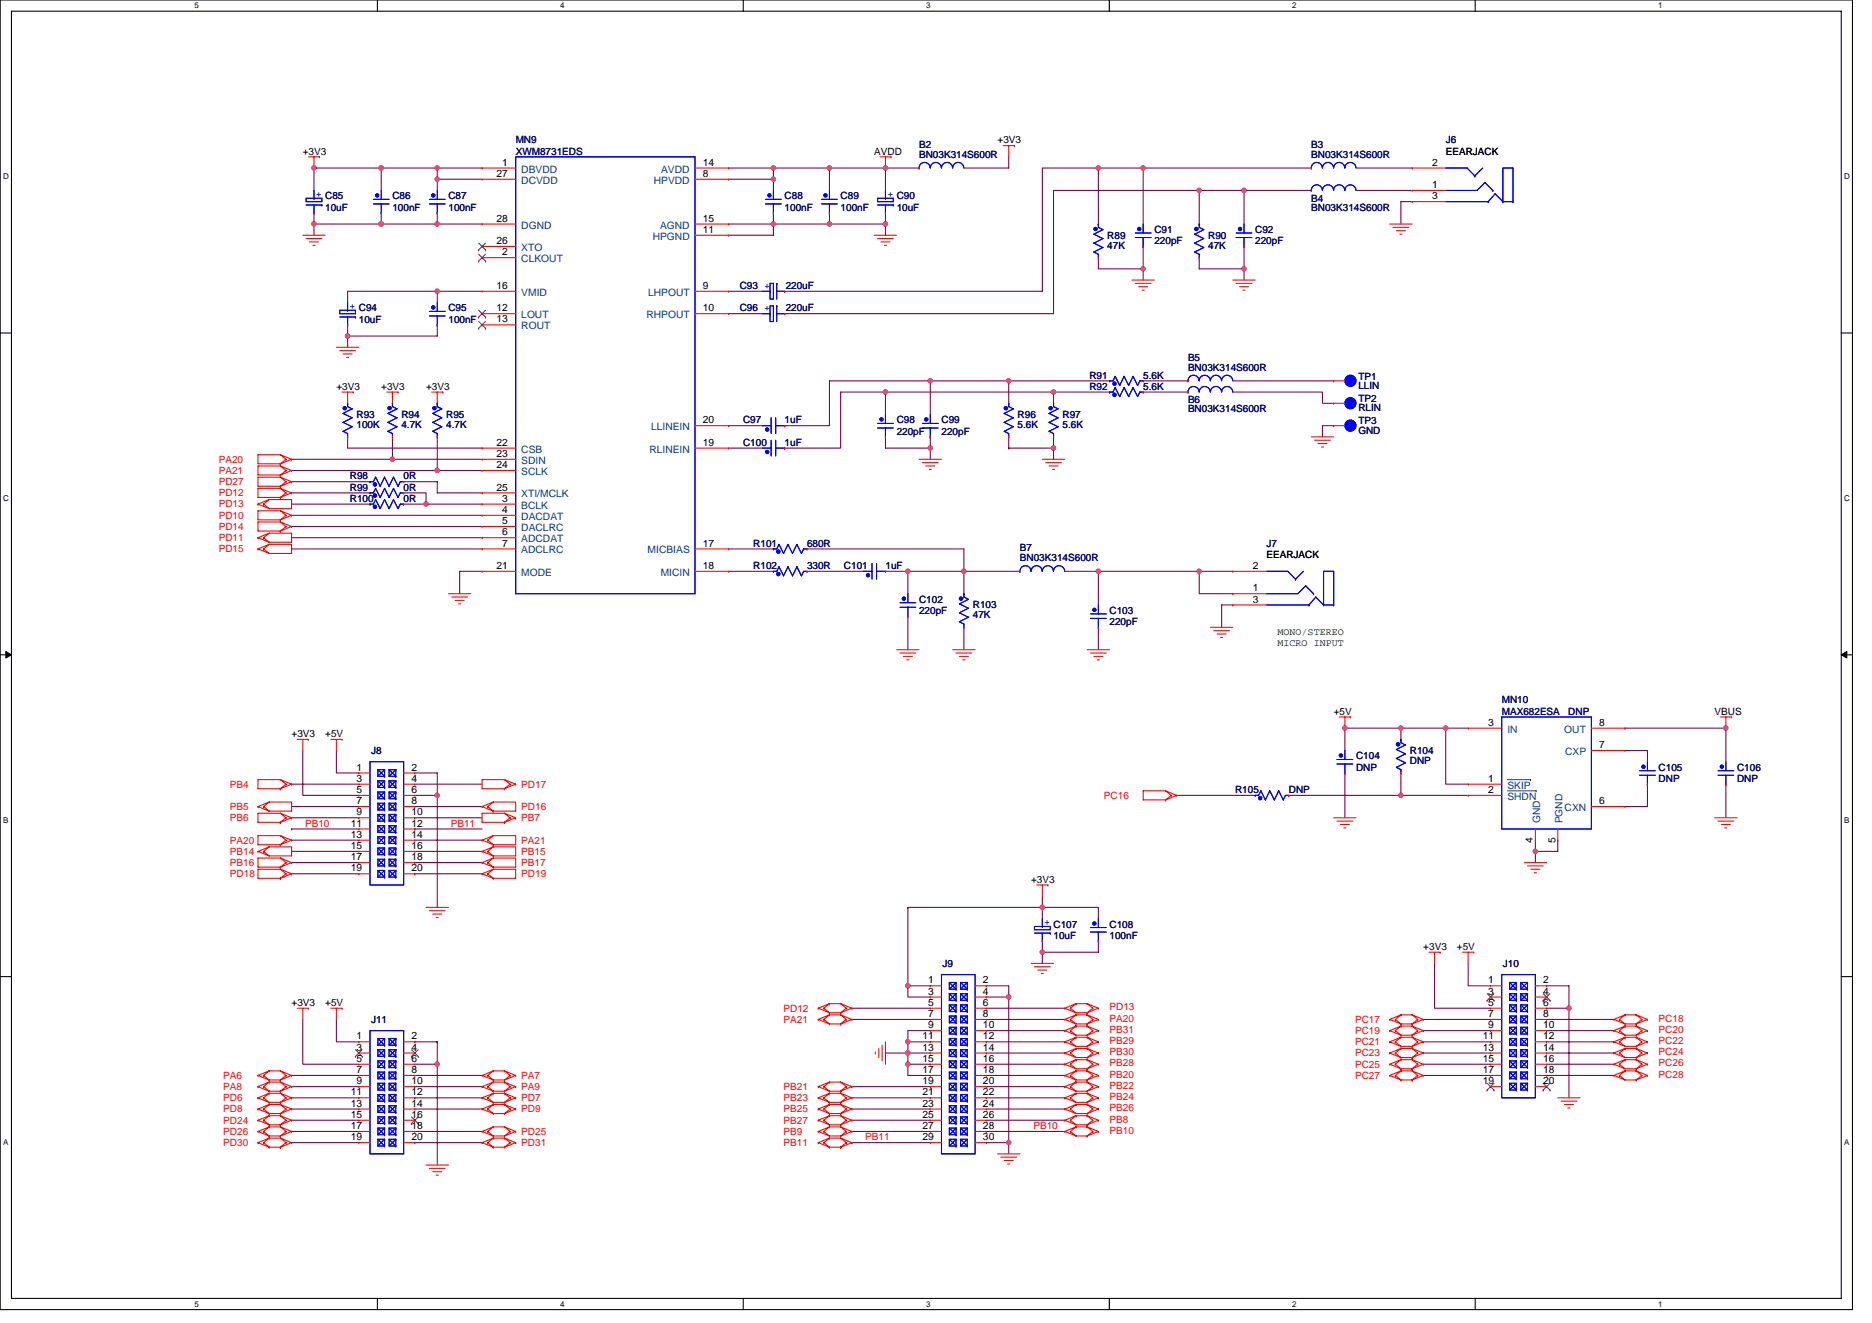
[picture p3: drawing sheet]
<svg xmlns="http://www.w3.org/2000/svg" width="297mm" height="210mm" viewBox="0 0 297 210" stroke-linecap="round" stroke-linejoin="round" font-family="sans-serif">
<defs><g id="words">
<g font-size="1.6" fill="#000080">
<text x="81.8" y="22.8">MN9</text>
<text x="145.8" y="23.5">B2</text>
<text x="208.1" y="23.5">B3</text>
<text x="229.4" y="22.8">J6</text>
<text x="81.8" y="24.5">XWM8731EDS</text>
<text x="145.8" y="25.1">BN03K314S600R</text>
<text x="208.1" y="25.1">BN03K314S600R</text>
<text x="51.6" y="33.4">10uF</text>
<text x="62.3" y="31.6">C86</text>
<text x="62.3" y="33.4">100nF</text>
<text x="71.2" y="31.6">C87</text>
<text x="71.2" y="33.4">100nF</text>
<text x="124.5" y="31.6">C88</text>
<text x="124.5" y="33.4">100nF</text>
<text x="133.4" y="31.6">C89</text>
<text x="133.4" y="33.4">100nF</text>
<text x="142.3" y="33.4">10uF</text>
<text x="208.1" y="32">B4</text>
<text x="208.1" y="33.4">BN03K314S600R</text>
<text x="175.7" y="37.9">R89</text>
<text x="175.7" y="39.5">47K</text>
<text x="183.2" y="37">C91</text>
<text x="183.2" y="38.8">220pF</text>
<text x="191.7" y="37.9">R90</text>
<text x="191.7" y="39.5">47K</text>
<text x="199.2" y="37">C92</text>
<text x="199.2" y="38.8">220pF</text>
<text x="117.4" y="45.9">C93</text>
<text x="124.7" y="45.9">220uF</text>
<text x="56.9" y="51.2">10uF</text>
<text x="71.2" y="49.4">C95</text>
<text x="71.2" y="51.2">100nF</text>
<text x="117.4" y="49.4">C96</text>
<text x="124.7" y="49.4">220uF</text>
<text x="188.5" y="57.3">B5</text>
<text x="188.5" y="58.8">BN03K314S600R</text>
<text x="172.9" y="60.1">R91</text>
<text x="172.9" y="61.9">R92</text>
<text x="181.4" y="60.1">5.6K</text>
<text x="181.4" y="61.9">5.6K</text>
<text x="188.5" y="64">B6</text>
<text x="188.5" y="65.4">BN03K314S600R</text>
<text x="215.5" y="63.8">TP2</text>
<text x="215.5" y="65.3">RLIN</text>
<text x="215.5" y="60.3">TP1</text>
<text x="215.5" y="61.7">LLIN</text>
<text x="56.6" y="66.3">R93</text>
<text x="56.6" y="67.9">100K</text>
<text x="63.7" y="66.3">R94</text>
<text x="63.7" y="67.9">4.7K</text>
<text x="70.8" y="66.3">R95</text>
<text x="70.8" y="67.9">4.7K</text>
<text x="117.9" y="70.8">C100</text>
<text x="117.9" y="67.2">C97</text>
<text x="124.5" y="70.8">1uF</text>
<text x="124.5" y="67.2">1uF</text>
<text x="142.3" y="67.2">C98</text>
<text x="142.3" y="69">220pF</text>
<text x="149.4" y="67.2">C99</text>
<text x="149.4" y="69">220pF</text>
<text x="161.5" y="66.3">R96</text>
<text x="161.5" y="67.9">5.6K</text>
<text x="168.6" y="66.3">R97</text>
<text x="168.6" y="67.9">5.6K</text>
<text x="215.5" y="67.4">TP3</text>
<text x="215.5" y="68.8">GND</text>
<text x="55.5" y="77.9">R99</text>
<text x="55.5" y="76.1">R98</text>
<text x="64" y="77.9">0R</text>
<text x="64" y="76.1">0R</text>
<text x="55.5" y="79.7">R100</text>
<text x="64" y="79.7">0R</text>
<text x="119.5" y="86.8">R101</text>
<text x="128.1" y="86.8">680R</text>
<text x="161.8" y="87.5">B7</text>
<text x="161.8" y="89.1">BN03K314S600R</text>
<text x="201" y="86.8">J7</text>
<text x="119.5" y="90.3">R102</text>
<text x="128.1" y="90.3">330R</text>
<text x="133.9" y="90.3">C101</text>
<text x="140.5" y="90.3">1uF</text>
<text x="145.8" y="95.7">C102</text>
<text x="145.8" y="97.4">220pF</text>
<text x="154.4" y="96.5">R103</text>
<text x="154.4" y="98.1">47K</text>
<text x="176.1" y="97.4">C103</text>
<text x="176.1" y="99.2">220pF</text>
<text x="238.3" y="111.7">MN10</text>
<text x="238.3" y="113.4">MAX682ESA</text>
<text x="248.8" y="113.4">DNP</text>
<text x="58.9" y="119.7">J8</text>
<text x="223.7" y="119.7">R104</text>
<text x="196" y="125.9">R105</text>
<text x="204.5" y="125.9">DNP</text>
<text x="215.2" y="120.5">C104</text>
<text x="215.2" y="122.3">DNP</text>
<text x="223.7" y="121.3">DNP</text>
<text x="263.2" y="122.3">C105</text>
<text x="263.2" y="124.1">DNP</text>
<text x="275.6" y="122.3">C106</text>
<text x="275.6" y="124.1">DNP</text>
<text x="167.2" y="149">10uF</text>
<text x="176.1" y="147.2">C108</text>
<text x="176.1" y="149">100nF</text>
<text x="149.6" y="153.4">J9</text>
<text x="238.5" y="153.4">J10</text>
<text x="58.9" y="162.3">J11</text>
</g>
<g font-size="1.6">
<text x="158.3" y="22.8">+3V3</text>
<text x="48" y="24.5">+3V3</text>
<text x="78.8" y="28.1">27</text>
<text x="79.7" y="26.3">1</text>
<text x="111.5" y="26.3">14</text>
<text x="111.5" y="28.1">8</text>
<text x="138.7" y="24.5">AVDD</text>
<text x="227.3" y="26.3">2</text>
<text x="227.3" y="29.8">1</text>
<text x="229.4" y="24.5">EEARJACK</text>
<text x="78.8" y="35.2">28</text>
<text x="111.5" y="35.2">15</text>
<text x="227.3" y="31.6">3</text>
<text x="78.8" y="38.7">26</text>
<text x="79.7" y="40.5">2</text>
<text x="111.5" y="37">11</text>
<text x="78.8" y="45.8">16</text>
<text x="111.5" y="45.8">9</text>
<text x="78.8" y="49.4">12</text>
<text x="78.8" y="51.2">13</text>
<text x="111.5" y="49.4">10</text>
<text x="53.4" y="61.9">+3V3</text>
<text x="60.5" y="61.9">+3V3</text>
<text x="67.6" y="61.9">+3V3</text>
<text x="78.8" y="70.7">22</text>
<text x="111.5" y="70.7">19</text>
<text x="111.5" y="67.2">20</text>
<text x="78.8" y="72.5">23</text>
<text x="78.8" y="74.3">24</text>
<text x="78.8" y="77.9">25</text>
<text x="79.7" y="79.6">3</text>
<text x="79.7" y="81.4">4</text>
<text x="79.7" y="83.2">5</text>
<text x="79.7" y="85">6</text>
<text x="79.7" y="86.7">7</text>
<text x="111.5" y="86.7">17</text>
<text x="201" y="88.5">EEARJACK</text>
<text x="78.8" y="90.3">21</text>
<text x="111.5" y="90.3">18</text>
<text x="198.8" y="90.3">2</text>
<text x="198.8" y="93.9">1</text>
<text x="198.8" y="95.6">3</text>
<text x="211.6" y="113.4">+5V</text>
<text x="272.1" y="113.4">VBUS</text>
<text x="46.3" y="117">+3V3</text>
<text x="51.6" y="117">+5V</text>
<text x="236.2" y="115.2">3</text>
<text x="253.8" y="115.2">8</text>
<text x="253.8" y="118.7">7</text>
<text x="56.6" y="122.3">1</text>
<text x="56.6" y="124.1">3</text>
<text x="56.6" y="125.9">5</text>
<text x="65.3" y="122.3">2</text>
<text x="65.3" y="124.1">4</text>
<text x="65.3" y="125.9">6</text>
<text x="236.2" y="124.1">1</text>
<text x="236.2" y="125.9">2</text>
<text x="55.7" y="131.2">11</text>
<text x="56.6" y="127.6">7</text>
<text x="56.6" y="129.4">9</text>
<text x="65.3" y="127.6">8</text>
<text x="65.3" y="129.4">10</text>
<text x="65.3" y="131.2">12</text>
<text x="253.8" y="127.6">6</text>
<text x="55.7" y="133">13</text>
<text x="55.7" y="134.7">15</text>
<text x="55.7" y="136.5">17</text>
<text x="65.3" y="133">14</text>
<text x="65.3" y="134.7">16</text>
<text x="65.3" y="136.5">18</text>
<text x="243.2" y="133.7" transform="rotate(-90 243.2 133.7)">4</text>
<text x="246.8" y="133.7" transform="rotate(-90 246.8 133.7)">5</text>
<text x="55.7" y="138.3">19</text>
<text x="65.3" y="138.3">20</text>
<text x="163.6" y="140.1">+3V3</text>
<text x="225.8" y="150.8">+3V3</text>
<text x="231.2" y="150.8">+5V</text>
<text x="46.3" y="159.7">+3V3</text>
<text x="51.6" y="159.7">+5V</text>
<text x="147.3" y="156.1">1</text>
<text x="147.3" y="157.9">3</text>
<text x="147.3" y="159.6">5</text>
<text x="147.3" y="161.4">7</text>
<text x="156" y="156.1">2</text>
<text x="156" y="157.9">4</text>
<text x="156" y="159.6">6</text>
<text x="156" y="161.4">8</text>
<text x="236.2" y="156.1">1</text>
<text x="236.2" y="157.9">3</text>
<text x="236.2" y="159.6">5</text>
<text x="236.2" y="161.4">7</text>
<text x="244.9" y="156.1">2</text>
<text x="244.9" y="157.9">4</text>
<text x="244.9" y="159.6">6</text>
<text x="244.9" y="161.4">8</text>
<text x="56.6" y="165">1</text>
<text x="56.6" y="166.8">3</text>
<text x="65.3" y="165">2</text>
<text x="65.3" y="166.8">4</text>
<text x="146.4" y="165">11</text>
<text x="146.4" y="166.8">13</text>
<text x="147.3" y="163.2">9</text>
<text x="156" y="163.2">10</text>
<text x="156" y="165">12</text>
<text x="156" y="166.8">14</text>
<text x="235.3" y="165">11</text>
<text x="235.3" y="166.8">13</text>
<text x="236.2" y="163.2">9</text>
<text x="244.9" y="163.2">10</text>
<text x="244.9" y="165">12</text>
<text x="244.9" y="166.8">14</text>
<text x="55.7" y="173.9">11</text>
<text x="56.6" y="168.5">5</text>
<text x="56.6" y="170.3">7</text>
<text x="56.6" y="172.1">9</text>
<text x="65.3" y="168.5">6</text>
<text x="65.3" y="170.3">8</text>
<text x="65.3" y="172.1">10</text>
<text x="65.3" y="173.9">12</text>
<text x="146.4" y="168.5">15</text>
<text x="146.4" y="170.3">17</text>
<text x="146.4" y="172.1">19</text>
<text x="146.4" y="173.9">21</text>
<text x="156" y="168.5">16</text>
<text x="156" y="170.3">18</text>
<text x="156" y="172.1">20</text>
<text x="156" y="173.9">22</text>
<text x="235.3" y="168.5">15</text>
<text x="235.3" y="170.3">17</text>
<text x="235.3" y="172.1">19</text>
<text x="244.9" y="168.5">16</text>
<text x="244.9" y="170.3">18</text>
<text x="244.9" y="172.1">20</text>
<text x="55.7" y="175.6">13</text>
<text x="55.7" y="177.4">15</text>
<text x="55.7" y="179.2">17</text>
<text x="65.3" y="175.6">14</text>
<text x="65.3" y="177.4">16</text>
<text x="65.3" y="179.2">18</text>
<text x="146.4" y="175.6">23</text>
<text x="146.4" y="177.4">25</text>
<text x="146.4" y="179.2">27</text>
<text x="156" y="175.6">24</text>
<text x="156" y="177.4">26</text>
<text x="156" y="179.2">28</text>
<text x="55.7" y="181">19</text>
<text x="65.3" y="181">20</text>
<text x="146.4" y="181">29</text>
<text x="156" y="181">30</text>
</g>
<g font-size="1.6" fill="#004080">
<text x="82.7" y="27.4">DBVDD</text>
<text x="82.7" y="29.2">DCVDD</text>
<text x="103.7" y="29.2">HPVDD</text>
<text x="104.9" y="27.4">AVDD</text>
<text x="82.7" y="41.6">CLKOUT</text>
<text x="82.7" y="39.8">XTO</text>
<text x="82.7" y="36.3">DGND</text>
<text x="103.6" y="38.1">HPGND</text>
<text x="104.7" y="36.3">AGND</text>
<text x="82.7" y="46.9">VMID</text>
<text x="102.8" y="46.9">LHPOUT</text>
<text x="82.7" y="50.5">LOUT</text>
<text x="82.7" y="52.3">ROUT</text>
<text x="102.6" y="50.5">RHPOUT</text>
<text x="82.7" y="71.8">CSB</text>
<text x="103" y="71.8">RLINEIN</text>
<text x="103.3" y="68.3">LLINEIN</text>
<text x="82.7" y="73.6">SDIN</text>
<text x="82.7" y="75.4">SCLK</text>
<text x="82.7" y="80.7">BCLK</text>
<text x="82.7" y="82.5">DACDAT</text>
<text x="82.7" y="79">XTI/MCLK</text>
<text x="82.7" y="84.3">DACLRC</text>
<text x="82.7" y="86.1">ADCDAT</text>
<text x="82.7" y="87.8">ADCLRC</text>
<text x="102.8" y="87.8">MICBIAS</text>
<text x="82.7" y="91.4">MODE</text>
<text x="104.8" y="91.4">MICIN</text>
<text x="239.2" y="116.3">IN</text>
<text x="248.2" y="116.3">OUT</text>
<text x="248.3" y="119.8">CXP</text>
<text x="239.2" y="125.2">SKIP</text>
<text x="239.2" y="127">SHDN</text>
<text x="244.4" y="130.7" transform="rotate(-90 244.4 130.7)">GND</text>
<text x="247.9" y="130.7" transform="rotate(-90 247.9 130.7)">PGND</text>
<text x="248.3" y="128.7">CXN</text>
</g>
<g font-size="1.6" fill="#00f">
<text x="50.2" y="31.3">+ C85</text>
<text x="140.9" y="31.3">+ C90</text>
<text x="122.1" y="45.9" transform="rotate(-90 122.1 45.9)">+</text>
<text x="55.5" y="49.1">+ C94</text>
<text x="122.1" y="49.4" transform="rotate(-90 122.1 49.4)">+</text>
<text x="165.8" y="146.9">+ C107</text>
</g>
<g font-size="1.6" fill="#f00">
<text x="34.7" y="73.4">PA20</text>
<text x="34.7" y="75.2">PA21</text>
<text x="34.7" y="77">PD27</text>
<text x="34.7" y="82.3">PD10</text>
<text x="34.7" y="78.8">PD12</text>
<text x="34.7" y="80.5">PD13</text>
<text x="34.7" y="84.1">PD14</text>
<text x="34.7" y="87.7">PD15</text>
<text x="34.7" y="85.9">PD11</text>
<text x="36.5" y="125">PB4</text>
<text x="82.7" y="125">PD17</text>
<text x="36.5" y="130.3">PB6</text>
<text x="36.5" y="128.5">PB5</text>
<text x="48.4" y="131.2">PB10</text>
<text x="71.5" y="131.2">PB11</text>
<text x="82.7" y="128.5">PD16</text>
<text x="82.7" y="130.3">PB7</text>
<text x="175.2" y="126.8">PC16</text>
<text x="36.5" y="137.4">PB16</text>
<text x="36.5" y="135.7">PB14</text>
<text x="36.5" y="133.9">PA20</text>
<text x="82.7" y="137.4">PB17</text>
<text x="82.7" y="135.7">PB15</text>
<text x="82.7" y="133.9">PA21</text>
<text x="36.5" y="139.2">PD18</text>
<text x="82.7" y="139.2">PD19</text>
<text x="124.3" y="160.5">PD12</text>
<text x="176.1" y="160.4">PD13</text>
<text x="124.3" y="162.3">PA21</text>
<text x="176.1" y="162.2">PA20</text>
<text x="176.1" y="163.9">PB31</text>
<text x="176.1" y="165.7">PB29</text>
<text x="176.1" y="167.5">PB30</text>
<text x="215" y="162.3">PC17</text>
<text x="215" y="164.1">PC19</text>
<text x="215" y="165.9">PC21</text>
<text x="215" y="167.7">PC23</text>
<text x="263.2" y="162.2">PC18</text>
<text x="263.2" y="163.9">PC20</text>
<text x="263.2" y="165.7">PC22</text>
<text x="263.2" y="167.5">PC24</text>
<text x="35.4" y="171.2">PA6</text>
<text x="35.4" y="173">PA8</text>
<text x="82.7" y="171.2">PA7</text>
<text x="82.7" y="173">PA9</text>
<text x="124.3" y="173">PB21</text>
<text x="176.1" y="169.3">PB28</text>
<text x="176.1" y="171">PB20</text>
<text x="176.1" y="172.8">PB22</text>
<text x="215" y="169.4">PC25</text>
<text x="215" y="171.2">PC27</text>
<text x="263.2" y="169.3">PC26</text>
<text x="263.2" y="171">PC28</text>
<text x="35.4" y="174.8">PD6</text>
<text x="35.4" y="176.6">PD8</text>
<text x="35.4" y="178.3">PD24</text>
<text x="82.7" y="174.8">PD7</text>
<text x="82.7" y="176.6">PD9</text>
<text x="124.3" y="174.8">PB23</text>
<text x="124.3" y="176.6">PB25</text>
<text x="124.3" y="178.3">PB27</text>
<text x="164" y="179.2">PB10</text>
<text x="176.1" y="174.6">PB24</text>
<text x="176.1" y="176.4">PB26</text>
<text x="176.1" y="178.2">PB8</text>
<text x="176.1" y="179.9">PB10</text>
<text x="35.4" y="180.1">PD26</text>
<text x="35.4" y="181.9">PD30</text>
<text x="82.7" y="180.1">PD25</text>
<text x="82.7" y="181.9">PD31</text>
<text x="124.3" y="180.1">PB9</text>
<text x="124.3" y="181.9">PB11</text>
<text x="137.3" y="181">PB11</text>
</g>
<g font-size="1.6" fill="#004000">
<text x="202.7" y="100.8">MONO/STEREO</text>
<text x="202.7" y="102.5">MICRO INPUT</text>
</g>
<g font-size="1.3">
<text x="30.8" y="1.3">5</text>
<text x="88.9" y="1.3">4</text>
<text x="147" y="1.3">3</text>
<text x="205" y="1.3">2</text>
<text x="263.1" y="1.3">1</text>
<text x=".5" y="28.4">D</text>
<text x="292.6" y="28.4">D</text>
<text x=".5" y="79.5">C</text>
<text x="292.6" y="79.5">C</text>
<text x=".5" y="130.6">B</text>
<text x="292.6" y="130.6">B</text>
<text x=".5" y="181.7">A</text>
<text x="292.6" y="181.7">A</text>
<text x="30.8" y="207.4">5</text>
<text x="88.9" y="207.4">4</text>
<text x="147" y="207.4">3</text>
<text x="205" y="207.4">2</text>
<text x="263.1" y="207.4">1</text>
</g>
</g></defs>
<path d="M0 0h293.9v207.9h-293.9zM1.8 1.8h290.4v204.3h-290.4z" fill="none" stroke="#000" stroke-width=".17"/>
<g fill="#fff">
<path d="M30.8 .2h.7v1.4h-.7z"/>
<path d="M30.8 206.3h.7v1.4h-.7z"/>
</g>
<path d="M59.9 0v1.8M59.9 206.1v1.8" fill="none" stroke="#000" stroke-width=".17"/>
<g fill="#fff">
<path d="M88.9 .2h.7v1.4h-.7z"/>
<path d="M88.9 206.3h.7v1.4h-.7z"/>
</g>
<path d="M117.9 0v1.8M117.9 206.1v1.8" fill="none" stroke="#000" stroke-width=".17"/>
<g fill="#fff">
<path d="M147 .2h.7v1.4h-.7z"/>
<path d="M147 206.3h.7v1.4h-.7z"/>
</g>
<path d="M176 0v1.8M176 206.1v1.8" fill="none" stroke="#000" stroke-width=".17"/>
<g fill="#fff">
<path d="M205 .2h.7v1.4h-.7z"/>
<path d="M205 206.3h.7v1.4h-.7z"/>
</g>
<path d="M234.1 0v1.8M234.1 206.1v1.8" fill="none" stroke="#000" stroke-width=".17"/>
<g fill="#fff">
<path d="M263.1 .2h.7v1.4h-.7z"/>
<path d="M263.1 206.3h.7v1.4h-.7z"/>
<path d="M.5 27.3h.9v1.4h-.9z"/>
<path d="M292.6 27.3h.9v1.4h-.9z"/>
<path d="M.5 78.4h.9v1.4h-.9z"/>
<path d="M292.6 78.4h.9v1.4h-.9z"/>
</g>
<path d="M0 52.9h1.8M292.2 52.9h1.7" fill="none" stroke="#000" stroke-width=".17"/>
<g fill="#fff">
<path d="M.5 129.5h.8v1.4h-.8z"/>
<path d="M292.6 129.5h.9v1.4h-.9z"/>
</g>
<path d="M0 103.9h1.8M292.2 103.9h1.7" fill="none" stroke="#000" stroke-width=".17"/>
<path d="M.9 103.4l.9 .5-.9 .5zM292.2 103.9l.8-.5v1z" fill="#000" stroke="#000" stroke-width=".16"/>
<g fill="#fff">
<path d="M.5 180.5h.8v1.4h-.8z"/>
<path d="M292.6 180.5h.9v1.4h-.9z"/>
</g>
<path d="M0 155h1.8M292.2 155h1.7" fill="none" stroke="#000" stroke-width=".17"/>
<g fill="none" stroke="#800040" stroke-width=".17">
<path d="M49.8 26.7h.1M49.8 35.6v1.7M49.8 35.6h.1M49.8 26.7h10.7M49.8 33.8v1.8M49.8 35.6h26.7M49.8 26.7v3.5M60.5 26.7h.1M60.5 33.8v1.8M60.5 35.6h.1M60.5 26.7v3.5M60.5 26.7h8.9"/>
<path d="M69.4 35.6h.1M69.4 33.8v1.8M69.4 28.4v1.8M69.4 26.7h7.1M69.4 28.4h.1M69.4 26.7h.1M69.4 28.4h7.1M69.4 26.7v1.7M115.6 26.7h7.1M115.6 35.6h7.1M122.7 28.4h.1M122.7 35.6h.1"/>
<path d="M122.7 35.6v1.7h-7.1M122.7 33.8v1.8M122.7 26.7h.1M122.7 26.7v1.7h-7.1M122.7 35.6h17.8M122.7 28.4v1.8M122.7 26.7h8.9M131.6 26.7h8.9v3.5M131.6 26.7h.1M131.6 33.8v1.8M131.6 35.6h.1M131.6 26.7v3.5"/>
<path d="M140.5 35.6h.1M140.5 33.8v1.8M140.5 26.7h5.3M140.5 35.6v1.7M160.1 24.9v1.8h-7.2M174.3 26.7h-8.9v19.5h-40.9M174.3 26.7h.1M174.3 26.7h7.1M174.3 26.7v8.9M181.4 26.7v8.9M181.4 26.7h.1M181.4 39.1v3.6"/>
<path d="M181.4 26.7h26.7M190.3 35.6v-5.4h-23.1v19.6h-42.7M190.3 30.2h.1M190.3 30.2h7.1M197.4 30.2h.1M197.4 30.2h10.7M197.4 39.1v3.6M197.4 30.2v5.4M215.2 26.7h8.9M215.2 30.2h8.9M224.1 32h-1.8v3.6M55.2 51.6v1.7"/>
<path d="M55.2 53.3h.1M55.2 53.3v1.8M69.4 46.2h.1M69.4 46.2h-14.2v1.8M69.4 46.2v1.8M69.4 51.6v1.7h-14.2M69.4 46.2h7.1M115.6 46.2h5.3M115.6 49.8h5.3M174.3 40.9v1.8h7.1M181.4 42.7h.1M181.4 42.7v1.7"/>
<path d="M190.3 40.9v1.8h7.1M197.4 42.7h.1M197.4 42.7v1.7M46.3 72.9h16M46.3 74.7h23.1M46.3 76.5h12.4M46.3 78.2h12.4M55.2 69.3v1.8h21.3M62.3 72.9h.1M62.3 69.3v3.6M62.3 72.9h14.2M64 76.5h5.4v1.7h7.1"/>
<path d="M64 78.2h3.6v1.8h8.9M69.4 74.7h.1M69.4 69.3v5.4M69.4 74.7h7.1M115.6 67.6h5.3M115.6 71.1h5.3M140.5 62.2v3.6M140.5 69.3v1.8h7.1M140.5 62.2h.1M140.5 62.2h-7.1v8.9h-8.9M140.5 62.2h35.6M147.6 60.5v5.3"/>
<path d="M147.6 69.3v1.8M147.6 60.5h.1M147.6 60.5h-16v7.1h-7.1M147.6 71.1h.1M147.6 60.5h28.5M147.6 71.1v1.8M160.1 60.5h.1M160.1 60.5v3.5M160.1 69.3v1.8M160.1 71.1h.1M160.1 71.1h7.1M167.2 71.1v1.8"/>
<path d="M167.2 62.2h.1M167.2 62.2v1.8M167.2 69.3v1.8M181.4 60.5h7.1M181.4 62.2h7.1M195.6 60.5h16M195.6 62.2h14.2v1.8h1.8M211.6 67.6h-1.8v1.7M46.3 81.8h30.2M46.3 83.6h30.2M46.3 85.3h30.2M46.3 87.1h30.2"/>
<path d="M46.3 80h12.4M64 80h3.6M67.6 80h.1M76.5 90.7h-3.6v3.5M115.6 87.1h7.1M115.6 90.7h7.1M128.1 90.7h8.8M128.1 87.1h24.8v3.6M140.5 90.7h3.6M144.1 90.7v3.5M144.1 97.8v5.3M144.1 90.7h.1"/>
<path d="M144.1 90.7h17.7M152.9 90.7v3.5M152.9 90.7h.1M152.9 99.6v3.5M168.9 90.7h5.4v5.3M174.3 90.7h.1M174.3 99.6v3.5M174.3 90.7h16M190.3 90.7h5.3M190.3 90.7v3.5h5.3M190.3 90.7h.1M195.6 96h-1.8v3.6"/>
<path d="M48 119.1v7.1h8.9M53.4 119.1v3.6h3.5M213.4 115.6h8.9v1.7M213.4 115.6h.1M213.4 115.6v3.5M222.3 115.6h.1M222.3 115.6h7.1M229.4 115.6h3.6M229.4 115.6v8.9h3.6M229.4 115.6h.1M257.8 119.1h3.6v1.8M257.8 115.6h.1"/>
<path d="M257.8 115.6h16.1v5.3M46.3 135.1h10.6M46.3 136.9h10.6M46.3 138.7h10.6M46.3 131.6h.1M46.3 133.3h10.6M46.3 128h10.6M46.3 129.8h10.6M46.3 124.5h10.6M46.3 131.6h10.6M65.8 135.1h10.7M65.8 136.9h10.7"/>
<path d="M65.8 138.7h10.7M65.8 131.6h.1M65.8 133.3h10.7M65.8 128h10.7M65.8 124.5h10.7M65.8 129.8h10.7M65.8 122.7h3.6v3.5M65.8 126.2h3.6M65.8 131.6h10.7M69.4 126.2h.1M69.4 126.2v17.8M186.7 126.2h12.5"/>
<path d="M204.5 126.2h17.8M213.4 122.7v7.1M222.3 126.2h.1M222.3 122.7v3.5M222.3 126.2h10.7M243.6 135.1h.1M243.6 133.3v1.8M243.6 135.1v1.8M247.2 133.3v1.8h-3.6M261.4 124.5v3.5h-3.6M273.9 124.5v5.3M144.1 144h21.3"/>
<path d="M144.1 144h.1M144.1 156.5h3.5M144.1 156.5v1.7h3.5M144.1 144v12.5M156.5 156.5h3.6v1.7M156.5 158.2h3.6M160.1 158.2h.1M160.1 158.2v24.9M165.4 149.4v1.7M165.4 144h.1M165.4 151.1h.1M165.4 144h8.9v1.8"/>
<path d="M165.4 151.1v1.8M165.4 142.2v1.8M165.4 144v1.8M174.3 149.4v1.7h-8.9M227.6 152.9v7.1h8.9M233 152.9v3.6h3.5M245.4 156.5h3.6v3.5h-3.6M46.3 170.7h10.6M46.3 172.5h10.6M46.3 174.2h10.6M46.3 176h10.6M46.3 177.8h10.6"/>
<path d="M46.3 179.6h10.6M48 161.8v7.1h8.9M53.4 161.8v3.6h3.5M65.8 170.7h10.7M65.8 172.5h10.7M65.8 174.2h10.7M65.8 176h10.7M65.8 179.6h10.7M65.8 165.4h3.6M65.8 168.9h3.6M69.4 168.9h.1M69.4 165.4h.1"/>
<path d="M69.4 165.4v19.5M135.2 160h12.4M135.2 161.8h12.4M135.2 172.5h12.4M135.2 174.2h12.4M135.2 176h12.4M135.2 177.8h12.4M135.2 179.6h12.4M140.5 167.1h3.6M144.1 165.4h.1M144.1 167.1h.1M144.1 168.9h3.5"/>
<path d="M144.1 167.1v3.6h3.5M144.1 168.9h.1M144.1 165.4v1.7M144.1 165.4h3.5M144.1 167.1h3.5M147.6 163.6h-3.5v1.8M156.5 160h12.4M156.5 163.6h12.4M156.5 165.4h12.4M156.5 167.1h12.4M156.5 168.9h12.4M156.5 170.7h12.4"/>
<path d="M156.5 172.5h12.4M156.5 174.2h12.4M156.5 176h12.4M156.5 177.8h12.4M156.5 179.6h.1M156.5 161.8h12.4M156.5 179.6h12.4M225.8 161.8h10.7M225.8 163.6h10.7M225.8 165.4h10.7M225.8 167.1h10.7M225.8 168.9h10.7"/>
<path d="M225.8 170.7h10.7M245.4 161.8h10.7M245.4 163.6h10.7M245.4 165.4h10.7M245.4 167.1h10.7M245.4 168.9h10.7M245.4 170.7h10.7M249 160h.1M249 160v14.2M46.3 181.4h10.6M65.8 181.4h10.7M135.2 181.4h.1"/>
<path d="M135.2 181.4h12.4M156.5 181.4h3.6M160.1 181.4h.1"/>
</g>
<g fill="#f0f" stroke="#f0f" stroke-width=".17">
<circle cx="69.4" cy="46.2" r=".35"/>
<circle cx="60.5" cy="26.7" r=".35"/>
<circle cx="69.4" cy="35.5" r=".35"/>
<circle cx="49.8" cy="26.7" r=".35"/>
<circle cx="60.5" cy="35.5" r=".35"/>
<circle cx="49.8" cy="35.5" r=".35"/>
<circle cx="69.4" cy="74.7" r=".35"/>
<circle cx="62.3" cy="72.9" r=".35"/>
<circle cx="140.5" cy="35.5" r=".35"/>
<circle cx="55.1" cy="53.3" r=".35"/>
<circle cx="152.9" cy="90.7" r=".35"/>
<circle cx="174.3" cy="90.7" r=".35"/>
<circle cx="122.7" cy="28.4" r=".35"/>
<circle cx="140.5" cy="26.7" r=".35"/>
<circle cx="122.7" cy="35.5" r=".35"/>
<circle cx="131.6" cy="26.7" r=".35"/>
<circle cx="131.6" cy="35.5" r=".35"/>
<circle cx="122.7" cy="26.7" r=".35"/>
<circle cx="160" cy="158.2" r=".35"/>
<circle cx="144" cy="165.3" r=".35"/>
<circle cx="144" cy="167.1" r=".35"/>
<circle cx="160" cy="181.3" r=".35"/>
<circle cx="144" cy="168.9" r=".35"/>
<circle cx="165.4" cy="144" r=".35"/>
<circle cx="165.4" cy="151.1" r=".35"/>
<circle cx="144" cy="156.5" r=".35"/>
<circle cx="197.4" cy="30.2" r=".35"/>
<circle cx="190.3" cy="30.2" r=".35"/>
<circle cx="197.4" cy="42.7" r=".35"/>
<circle cx="181.4" cy="42.7" r=".35"/>
<circle cx="174.3" cy="26.7" r=".35"/>
<circle cx="181.4" cy="26.7" r=".35"/>
<circle cx="190.3" cy="90.7" r=".35"/>
<circle cx="144" cy="90.7" r=".35"/>
<circle cx="69.4" cy="28.4" r=".35"/>
<circle cx="69.4" cy="26.7" r=".35"/>
<circle cx="167.2" cy="62.2" r=".35"/>
<circle cx="160" cy="60.4" r=".35"/>
<circle cx="167.2" cy="71.1" r=".35"/>
<circle cx="147.6" cy="60.4" r=".35"/>
<circle cx="140.5" cy="62.2" r=".35"/>
<circle cx="147.6" cy="71.1" r=".35"/>
<circle cx="67.6" cy="80" r=".35"/>
<circle cx="213.4" cy="115.6" r=".35"/>
<circle cx="222.3" cy="126.2" r=".35"/>
<circle cx="229.4" cy="115.6" r=".35"/>
<circle cx="222.3" cy="115.6" r=".35"/>
<circle cx="243.6" cy="135.1" r=".35"/>
<circle cx="273.8" cy="115.6" r=".35"/>
<circle cx="69.4" cy="126.2" r=".35"/>
<circle cx="248.9" cy="160" r=".35"/>
<circle cx="69.4" cy="168.9" r=".35"/>
</g>
<g fill="none" stroke="#f00" stroke-width=".17">
<path d="M48 37.3h3.6M48.6 37.9h2.5M48.9 24.9h1.8M49.1 38.4h1.4M49.7 38.9h.3M49.8 24.9v1.8M49.8 30.2h.1M49.8 33.8h.1M50.7 24.9h.1M60.5 30.2h.1M60.5 33.8h.1M69.4 30.2h.1"/>
<path d="M69.4 33.8h.1M76.5 26.7h.1M76.5 39.1h.1M76.5 28.4h.1M76.5 35.6h.1M76.5 26.7h5.3M76.5 28.4h5.3M76.5 35.6h5.3M76.5 39.1h5.3M110.3 26.7h5.3M110.3 28.4h5.3M110.3 37.3h5.3"/>
<path d="M110.3 35.6h5.3M115.6 28.4h.1M115.6 37.3h.1M115.6 26.7h.1M115.6 35.6h.1M122.7 30.2h.1M122.7 33.8h.1M131.6 30.2h.1M131.6 33.8h.1M138.7 37.3h3.6M139.3 37.9h2.4M139.6 24.9h1.8"/>
<path d="M139.8 38.4h1.4M140.3 38.9h.4M140.5 24.9v1.8M140.5 30.2h.1M140.5 33.8h.1M141.4 24.9h.1M145.8 26.7h.1M152.9 26.7h.1M159.2 23.1h1.7M160.1 23.1v1.8M160.9 23.1h.1M174.3 35.6h.1"/>
<path d="M181.4 35.6h.1M181.4 39.1h.1M190.3 35.6h.1M197.4 35.6h.1M197.4 39.1h.1M208.1 30.2h.1M208.1 26.7h.1M215.2 30.2h.1M215.2 26.7h.1M220.5 35.6h3.6M221 36.1h2.5M221.6 36.6h1.4"/>
<path d="M222.1 37.2h.4M224.1 26.7h.1M224.1 30.2h.1M224.1 32h.1M224.1 26.7h5.3M224.1 30.2h5.3M224.1 32h5.3M53.4 55.1h3.5M53.9 55.6h2.5M54.4 56.2h1.5M55 56.7h.3M55.2 48h.1"/>
<path d="M55.2 51.6h.1M69.4 48h.1M69.4 51.6h.1M76.5 40.9h.1M76.5 49.8h.1M76.5 51.6h.1M76.5 46.2h.1M76.5 40.9h5.3M76.5 46.2h5.3M76.5 49.8h5.3M76.5 51.6h5.3M110.3 46.2h5.3"/>
<path d="M110.3 49.8h5.3M115.6 46.2h.1M115.6 49.8h.1M120.9 49.8h.1M120.9 46.2h.1M124.5 49.8h.1M124.5 46.2h.1M174.3 40.9h.1M179.6 44.4h3.6M180.1 45h2.5M180.7 45.5h1.4M181.2 46.1h.4"/>
<path d="M190.3 40.9h.1M195.6 44.4h3.6M196.1 45h2.5M196.7 45.5h1.4M197.2 46.1h.4M42.7 79.3h3.6v1.4h-3.6M42.7 79.3l-1.8 .7M42.7 79.3l-.9 .7M44.5 72.2h-3.6v1.4h3.6M44.5 73.6h.1M44.5 74h-3.6v1.4h3.6M44.5 75.4h.1"/>
<path d="M44.5 75.7h-3.6v1.5h3.6M44.5 77.2h.1M44.5 77.5h-3.6v1.5h3.6M44.5 79h.1M44.5 72.2l1.8 .7M44.5 72.2l.9 .7M44.5 74l1.8 .7M44.5 74l.9 .7M44.5 75.7l1.8 .8M44.5 75.7l.9 .8M44.5 77.5l1.8 .7M44.5 77.5l.9 .7"/>
<path d="M45.4 72.9h.1M45.4 74.7h.1M45.4 76.5h.1M45.4 78.2h.1M45.4 72.9l-.9 .7M45.4 74.7l-.9 .7M45.4 76.5l-.9 .7M45.4 78.2l-.9 .8M46.3 72.9h.1M46.3 74.7h.1M46.3 76.5h.1M46.3 78.2h.1"/>
<path d="M46.3 72.9l-1.8 .7M46.3 74.7l-1.8 .7M46.3 76.5l-1.8 .7M46.3 78.2l-1.8 .8M54.3 62.2h1.7M55.2 62.2v1.8M55.2 64h.1M55.2 69.3h.1M56 62.2h.1M58.7 78.2h.1M58.7 76.5h.1M61.4 62.2h1.8"/>
<path d="M62.3 62.2v1.8M62.3 64h.1M62.3 69.3h.1M63.2 62.2h.1M64 78.2h.1M64 76.5h.1M68.5 62.2h1.8M69.4 62.2v1.8M69.4 64h.1M69.4 69.3h.1M70.3 62.2h.1M76.5 71.1h.1"/>
<path d="M76.5 72.9h.1M76.5 74.7h.1M76.5 78.2h.1M76.5 71.1h5.3M76.5 72.9h5.3M76.5 74.7h5.3M76.5 78.2h5.3M110.3 67.6h5.3M110.3 71.1h5.3M115.6 71.1h.1M115.6 67.6h.1M120.9 71.1h.1"/>
<path d="M120.9 67.6h.1M124.5 71.1h.1M124.5 67.6h.1M140.5 65.8h.1M140.5 69.3h.1M145.8 72.9h3.6M146.4 73.4h2.5M146.9 74h1.4M147.4 74.5h.4M147.6 65.8h.1M147.6 69.3h.1M160.1 64h.1"/>
<path d="M160.1 69.3h.1M165.4 72.9h3.5M165.9 73.4h2.5M166.5 74h1.4M167 74.5h.3M167.2 64h.1M167.2 69.3h.1M176.1 60.5h.1M176.1 62.2h.1M181.4 60.5h.1M181.4 62.2h.1M188.5 62.2h.1"/>
<path d="M188.5 60.5h.1M195.6 62.2h.1M195.6 60.5h.1M208.1 69.3h3.5M208.6 69.9h2.5M209.1 70.4h1.5M209.7 71h.3M211.6 64h.1M211.6 67.6h.1M211.6 60.5h.1M211.6 64h1.8M211.6 67.6h1.8"/>
<path d="M211.6 60.5h1.8M40.9 87.1h.1M40.9 85.3h.1M40.9 80h.1M40.9 87.1l1.8 .7M40.9 85.3l1.8 .8M40.9 80l1.8 .7M41.8 87.1h.1M41.8 85.3h.1M41.8 80h.1M41.8 87.1l.9 .7M41.8 85.3l.9 .8"/>
<path d="M41.8 80l.9 .7M42.7 86.4h3.6v1.4h-3.6M42.7 84.6h3.6v1.5h-3.6M42.7 86.4l-1.8 .7M42.7 86.4l-.9 .7M42.7 84.6l-1.8 .7M42.7 84.6l-.9 .7M44.5 81.1h-3.6v1.4h3.6M44.5 82.5h.1M44.5 82.8h-3.6v1.5h3.6M44.5 84.3h.1M44.5 81.1l1.8 .7"/>
<path d="M44.5 81.1l.9 .7M44.5 82.8l1.8 .8M44.5 82.8l.9 .8M45.4 81.8h.1M45.4 83.6h.1M45.4 81.8l-.9 .7M45.4 83.6l-.9 .7M46.3 81.8h.1M46.3 83.6h.1M46.3 81.8l-1.8 .7M46.3 83.6l-1.8 .7M58.7 80h.1"/>
<path d="M64 80h.1M71.2 94.2h3.5M71.7 94.8h2.5M72.2 95.3h1.5M72.8 95.8h.3M76.5 80h.1M76.5 81.8h.1M76.5 83.6h.1M76.5 85.3h.1M76.5 87.1h.1M76.5 90.7h.1M76.5 90.7h5.3"/>
<path d="M76.5 80h5.3M76.5 81.8h5.3M76.5 83.6h5.3M76.5 85.3h5.3M76.5 87.1h5.3M110.3 90.7h5.3M110.3 87.1h5.3M115.6 87.1h.1M115.6 90.7h.1M122.7 87.1h.1M122.7 90.7h.1M128.1 87.1h.1"/>
<path d="M128.1 90.7h.1M136.9 90.7h.1M140.5 90.7h.1M144.1 94.2h.1M144.1 97.8h.1M152.9 94.2h.1M152.9 99.6h.1M161.8 90.7h.1M168.9 90.7h.1M174.3 96h.1M174.3 99.6h.1M192.1 99.6h3.5"/>
<path d="M195.6 90.7h.1M195.6 94.2h.1M195.6 96h.1M195.6 90.7h5.4M195.6 94.2h5.4M195.6 96h5.4M47.2 117.3h1.7M48 117.3v1.8M48.9 117.3h.1M52.5 117.3h1.8M53.4 117.3v1.8M54.3 117.3h.1"/>
<path d="M142.3 103.1h3.5M142.8 103.7h2.5M143.3 104.2h1.5M143.9 104.7h.3M151.2 103.1h3.5M151.7 103.7h2.5M152.2 104.2h1.5M152.8 104.7h.3M172.5 103.1h3.6M173 103.7h2.5M173.6 104.2h1.4M174.1 104.7h.4"/>
<path d="M192.6 100.1h2.5M193.1 100.6h1.5M193.7 101.2h.3M212.5 113.8h1.8M213.4 113.8v1.8M213.4 119.1h.1M214.3 113.8h.1M222.3 117.3h.1M233 115.6h.1M233 115.6h5.3M252.5 115.6h5.3M252.5 119.1h5.3"/>
<path d="M257.8 115.6h.1M257.8 119.1h.1M273 113.8h1.7M273.9 113.8v1.8M274.7 113.8h.1M40.9 135.1h.1M40.9 128h.1M40.9 135.1l1.8 .7M40.9 128l1.8 .7M41.8 135.1h.1M41.8 128h.1M41.8 135.1l.9 .7"/>
<path d="M41.8 128l.9 .7M42.7 134.4h3.6v1.4h-3.6M42.7 127.3h3.6v1.4h-3.6M42.7 134.4l-1.8 .7M42.7 134.4l-.9 .7M42.7 127.3l-1.8 .7M42.7 127.3l-.9 .7M44.5 138h-3.6v1.4h3.6M44.5 139.4h.1M44.5 136.2h-3.6v1.4h3.6M44.5 137.6h.1M44.5 132.6h-3.6v1.5h3.6"/>
<path d="M44.5 134.1h.1M44.5 129.1h-3.6v1.4h3.6M44.5 130.5h.1M44.5 123.7h-3.6v1.5h3.6M44.5 125.2h.1M44.5 138l1.8 .7M44.5 138l.9 .7M44.5 136.2l1.8 .7M44.5 136.2l.9 .7M44.5 132.6l1.8 .7M44.5 132.6l.9 .7M44.5 129.1l1.8 .7"/>
<path d="M44.5 129.1l.9 .7M44.5 123.7l1.8 .8M44.5 123.7l.9 .8M45.4 138.7h.1M45.4 136.9h.1M45.4 133.3h.1M45.4 129.8h.1M45.4 124.5h.1M45.4 138.7l-.9 .7M45.4 136.9l-.9 .7M45.4 133.3l-.9 .8M45.4 129.8l-.9 .7"/>
<path d="M45.4 124.5l-.9 .7M46.3 138.7h.1M46.3 136.9h.1M46.3 133.3h.1M46.3 129.8h.1M46.3 124.5h.1M46.3 138.7l-1.8 .7M46.3 136.9l-1.8 .7M46.3 133.3l-1.8 .8M46.3 129.8l-1.8 .7M46.3 124.5l-1.8 .7M56.9 122.7h.1"/>
<path d="M56.9 124.5h.1M56.9 126.2h.1M56.9 128h.1M56.9 129.8h.1M56.9 131.6h.1M56.9 133.3h.1M56.9 135.1h.1M56.9 136.9h.1M56.9 138.7h.1M56.9 122.7h1.8M56.9 124.5h1.8M56.9 126.2h1.8"/>
<path d="M56.9 128h1.8M56.9 129.8h1.8M56.9 131.6h1.8M56.9 133.3h1.8M56.9 135.1h1.8M56.9 136.9h1.8M56.9 138.7h1.8M64 122.7h1.8M64 124.5h1.8M64 126.2h1.8M64 128h1.8M64 129.8h1.8"/>
<path d="M64 131.6h1.8M64 133.3h1.8M64 135.1h1.8M64 136.9h1.8M64 138.7h1.8M65.8 122.7h.1M65.8 124.5h.1M65.8 126.2h.1M65.8 128h.1M65.8 129.8h.1M65.8 131.6h.1M65.8 133.3h.1"/>
<path d="M65.8 135.1h.1M65.8 136.9h.1M65.8 138.7h.1M76.5 136.9h.1M76.5 138.7h.1M76.5 135.1h.1M76.5 133.3h.1M76.5 128h.1M76.5 136.9l1.8 .7M76.5 138.7l1.8 .7M76.5 135.1l1.8 .7M76.5 133.3l1.8 .8"/>
<path d="M76.5 128l1.8 .7M77.4 136.9h.1M77.4 138.7h.1M77.4 135.1h.1M77.4 133.3h.1M77.4 128h.1M77.4 136.9l.9 .7M77.4 138.7l.9 .7M77.4 135.1l.9 .7M77.4 133.3l.9 .8M77.4 128l.9 .7M78.3 136.2h3.5v1.4h-3.5"/>
<path d="M78.3 137.6h.1M78.3 138h3.5v1.4h-3.5M78.3 139.4h.1M78.3 134.4h3.5v1.4h-3.5M78.3 135.8h.1M78.3 132.6h3.5v1.5h-3.5M78.3 134.1h.1M78.3 127.3h3.5v1.4h-3.5M78.3 128.7h.1M78.3 136.2l-1.8 .7M78.3 136.2l-.9 .7M78.3 138l-1.8 .7"/>
<path d="M78.3 138l-.9 .7M78.3 134.4l-1.8 .7M78.3 134.4l-.9 .7M78.3 132.6l-1.8 .7M78.3 132.6l-.9 .7M78.3 127.3l-1.8 .7M78.3 127.3l-.9 .7M80 123.7h-3.5v1.5h3.5M80 125.2h.1M80 129.1h-3.5v1.4h3.5M80 130.5h.1M80 123.7l1.8 .8"/>
<path d="M80 123.7l.9 .8M80 129.1l1.8 .7M80 129.1l.9 .7M80.9 124.5h.1M80.9 129.8h.1M80.9 124.5l-.9 .7M80.9 129.8l-.9 .7M81.8 124.5h.1M81.8 129.8h.1M81.8 124.5l-1.8 .7M81.8 129.8l-1.8 .7M185 125.5h-3.6v1.5h3.6"/>
<path d="M185 127h.1M185 125.5l1.7 .7M185 125.5l.8 .7M185.8 126.2h.1M185.8 126.2l-.8 .8M186.7 126.2h.1M186.7 126.2l-1.7 .8M199.2 126.2h.1M204.5 126.2h.1M211.6 129.8h3.6M212.1 130.3h2.5M212.7 130.9h1.4"/>
<path d="M213.2 131.4h.4M213.4 122.7h.1M222.3 122.7h.1M233 124.5h.1M233 126.2h.1M233 124.5h5.3M233 126.2h5.3M241.8 136.9h3.6M242.4 137.4h2.5M242.9 138h1.4M243.5 138.5h.3M243.6 133.3h.1"/>
<path d="M243.6 131.6v1.7M247.2 133.3h.1M247.2 131.6v1.7M252.5 128h5.3M257.8 128h.1M261.4 120.9h.1M261.4 124.5h.1M272.1 129.8h3.5M272.6 130.3h2.5M273.1 130.9h1.5M273.7 131.4h.3M273.9 120.9h.1"/>
<path d="M273.9 124.5h.1M67.6 144h3.6M68.1 144.5h2.5M68.7 145.1h1.4M69.2 145.6h.4M131.6 159.3h1.8M131.6 159.3h.1M131.6 159.3l-1.8 .7M131.6 159.3l-.9 .7M133.4 159.3l1.8 .7M133.4 159.3l.9 .7M147.6 156.5h.1"/>
<path d="M147.6 158.2h.1M147.6 156.5h1.8M147.6 158.2h1.8M154.7 156.5h1.8M154.7 158.2h1.8M156.5 156.5h.1M156.5 158.2h.1M163.6 152.9h3.6M164.1 153.4h2.5M164.5 140.5h1.8M164.7 154h1.4M165.2 154.5h.4"/>
<path d="M165.4 140.5v1.7M165.4 145.8h.1M165.4 149.4h.1M166.3 140.5h.1M170.7 159.3h1.8M170.7 159.3h.1M170.7 159.3l-1.8 .7M170.7 159.3l-.9 .7M172.5 159.3h.1M172.5 159.3l1.8 .7M172.5 159.3l.9 .7M174.3 145.8h.1"/>
<path d="M174.3 149.4h.1M226.7 151.1h1.8M227.6 151.1v1.8M228.5 151.1h.1M232.1 151.1h1.7M233 151.1v1.8M233.8 151.1h.1M236.5 156.5h.1M236.5 158.2h.1M236.5 156.5h1.8M236.5 158.2h1.8M243.6 156.5h1.8"/>
<path d="M243.6 158.2h1.8M245.4 156.5h.1M245.4 158.2h.1M40.9 170.7h.1M40.9 172.5h.1M40.9 174.2h.1M40.9 176h.1M40.9 177.8h.1M40.9 179.6h.1M40.9 170.7l1.8 .7M40.9 172.5l1.8 .7M40.9 174.2l1.8 .8"/>
<path d="M40.9 176l1.8 .7M40.9 177.8l1.8 .7M40.9 179.6l1.8 .7M41.8 170.7h.1M41.8 172.5h.1M41.8 174.2h.1M41.8 176h.1M41.8 177.8h.1M41.8 179.6h.1M41.8 170.7l.9 .7M41.8 172.5l.9 .7M41.8 174.2l.9 .8"/>
<path d="M41.8 176l.9 .7M41.8 177.8l.9 .7M41.8 179.6l.9 .7M42.7 171.4h1.8M42.7 170h1.8M42.7 170h.1M42.7 171.4h.1M42.7 173.2h1.8M42.7 171.7h1.8M42.7 171.7h.1M42.7 173.2h.1M42.7 175h1.8"/>
<path d="M42.7 173.5h1.8M42.7 173.5h.1M42.7 175h.1M42.7 176.7h1.8M42.7 175.3h1.8M42.7 175.3h.1M42.7 176.7h.1M42.7 178.5h1.8M42.7 177.1h1.8M42.7 177.1h.1M42.7 178.5h.1M42.7 178.9h1.8"/>
<path d="M42.7 178.9h.1M42.7 170l-1.8 .7M42.7 170l-.9 .7M42.7 171.7l-1.8 .8M42.7 171.7l-.9 .8M42.7 173.5l-1.8 .7M42.7 173.5l-.9 .7M42.7 175.3l-1.8 .7M42.7 175.3l-.9 .7M42.7 177.1l-1.8 .7M42.7 177.1l-.9 .7M42.7 178.9l-1.8 .7"/>
<path d="M42.7 178.9l-.9 .7M44.5 171.4h.1M44.5 173.2h.1M44.5 175h.1M44.5 176.7h.1M44.5 178.5h.1M44.5 170l1.8 .7M44.5 170l.9 .7M44.5 171.7l1.8 .8M44.5 171.7l.9 .8M44.5 173.5l1.8 .7M44.5 173.5l.9 .7"/>
<path d="M44.5 175.3l1.8 .7M44.5 175.3l.9 .7M44.5 177.1l1.8 .7M44.5 177.1l.9 .7M44.5 178.9l1.8 .7M44.5 178.9l.9 .7M45.4 170.7h.1M45.4 172.5h.1M45.4 174.2h.1M45.4 176h.1M45.4 177.8h.1M45.4 179.6h.1"/>
<path d="M45.4 170.7l-.9 .7M45.4 172.5l-.9 .7M45.4 174.2l-.9 .8M45.4 176l-.9 .7M45.4 177.8l-.9 .7M45.4 179.6l-.9 .7M46.3 170.7h.1M46.3 172.5h.1M46.3 174.2h.1M46.3 176h.1M46.3 177.8h.1M46.3 179.6h.1"/>
<path d="M46.3 170.7l-1.8 .7M46.3 172.5l-1.8 .7M46.3 174.2l-1.8 .8M46.3 176l-1.8 .7M46.3 177.8l-1.8 .7M46.3 179.6l-1.8 .7M47.2 160h1.7M48 160v1.8M48.9 160h.1M52.5 160h1.8M53.4 160v1.8M54.3 160h.1"/>
<path d="M56.9 165.4h.1M56.9 167.1h.1M56.9 168.9h.1M56.9 170.7h.1M56.9 172.5h.1M56.9 174.2h.1M56.9 176h.1M56.9 177.8h.1M56.9 179.6h.1M56.9 165.4h1.8M56.9 167.1h1.8M56.9 168.9h1.8"/>
<path d="M56.9 170.7h1.8M56.9 172.5h1.8M56.9 174.2h1.8M56.9 176h1.8M56.9 177.8h1.8M56.9 179.6h1.8M64 165.4h1.8M64 167.1h1.8M64 168.9h1.8M64 170.7h1.8M64 172.5h1.8M64 174.2h1.8"/>
<path d="M64 176h1.8M64 177.8h1.8M64 179.6h1.8M65.8 165.4h.1M65.8 167.1h.1M65.8 168.9h.1M65.8 170.7h.1M65.8 172.5h.1M65.8 174.2h.1M65.8 176h.1M65.8 177.8h.1M65.8 179.6h.1"/>
<path d="M76.5 170.7h.1M76.5 172.5h.1M76.5 174.2h.1M76.5 176h.1M76.5 179.6h.1M76.5 170.7l1.8 .7M76.5 172.5l1.8 .7M76.5 174.2l1.8 .8M76.5 176l1.8 .7M76.5 179.6l1.8 .7M77.4 170.7h.1M77.4 172.5h.1"/>
<path d="M77.4 174.2h.1M77.4 176h.1M77.4 179.6h.1M77.4 170.7l.9 .7M77.4 172.5l.9 .7M77.4 174.2l.9 .8M77.4 176l.9 .7M77.4 179.6l.9 .7M78.3 171.4h1.7M78.3 170h1.7M78.3 170h.1M78.3 171.4h.1"/>
<path d="M78.3 173.2h1.7M78.3 171.7h1.7M78.3 171.7h.1M78.3 173.2h.1M78.3 175h1.7M78.3 173.5h1.7M78.3 173.5h.1M78.3 175h.1M78.3 176.7h1.7M78.3 175.3h1.7M78.3 175.3h.1M78.3 176.7h.1"/>
<path d="M78.3 178.9h1.7M78.3 178.9h.1M78.3 170l-1.8 .7M78.3 170l-.9 .7M78.3 171.7l-1.8 .8M78.3 171.7l-.9 .8M78.3 173.5l-1.8 .7M78.3 173.5l-.9 .7M78.3 175.3l-1.8 .7M78.3 175.3l-.9 .7M78.3 178.9l-1.8 .7M78.3 178.9l-.9 .7"/>
<path d="M80 171.4h.1M80 170h.1M80 173.2h.1M80 171.7h.1M80 175h.1M80 173.5h.1M80 176.7h.1M80 175.3h.1M80 178.9h.1M80 170l1.8 .7M80 170l.9 .7M80 171.7l1.8 .8"/>
<path d="M80 171.7l.9 .8M80 173.5l1.8 .7M80 173.5l.9 .7M80 175.3l1.8 .7M80 175.3l.9 .7M80 178.9l1.8 .7M80 178.9l.9 .7M80.9 170.7h.1M80.9 172.5h.1M80.9 174.2h.1M80.9 176h.1M80.9 179.6h.1"/>
<path d="M80.9 170.7l-.9 .7M80.9 172.5l-.9 .7M80.9 174.2l-.9 .8M80.9 176l-.9 .7M80.9 179.6l-.9 .7M81.8 170.7h.1M81.8 172.5h.1M81.8 174.2h.1M81.8 176h.1M81.8 179.6h.1M81.8 170.7l-1.8 .7M81.8 172.5l-1.8 .7"/>
<path d="M81.8 174.2l-1.8 .8M81.8 176l-1.8 .7M81.8 179.6l-1.8 .7M129.8 160h.1M129.8 161.8h.1M129.8 172.5h.1M129.8 174.2h.1M129.8 176h.1M129.8 177.8h.1M129.8 179.6h.1M129.8 160l1.8 .7M129.8 161.8l1.8 .7"/>
<path d="M129.8 172.5l1.8 .7M129.8 174.2l1.8 .8M129.8 176l1.8 .7M129.8 177.8l1.8 .7M129.8 179.6l1.8 .7M130.7 160h.1M130.7 161.8h.1M130.7 172.5h.1M130.7 174.2h.1M130.7 176h.1M130.7 177.8h.1M130.7 179.6h.1"/>
<path d="M130.7 160l.9 .7M130.7 161.8l.9 .7M130.7 172.5l.9 .7M130.7 174.2l.9 .8M130.7 176l.9 .7M130.7 177.8l.9 .7M130.7 179.6l.9 .7M131.6 160.7h1.8M131.6 160.7h.1M131.6 162.5h1.8M131.6 161.1h1.8M131.6 161.1h.1"/>
<path d="M131.6 162.5h.1M131.6 173.2h1.8M131.6 171.7h1.8M131.6 171.7h.1M131.6 173.2h.1M131.6 175h1.8M131.6 173.5h1.8M131.6 173.5h.1M131.6 175h.1M131.6 176.7h1.8M131.6 175.3h1.8M131.6 175.3h.1"/>
<path d="M131.6 176.7h.1M131.6 178.5h1.8M131.6 177.1h1.8M131.6 177.1h.1M131.6 178.5h.1M131.6 178.9h1.8M131.6 178.9h.1M131.6 161.1l-1.8 .7M131.6 161.1l-.9 .7M131.6 171.7l-1.8 .8M131.6 171.7l-.9 .8M131.6 173.5l-1.8 .7"/>
<path d="M131.6 173.5l-.9 .7M131.6 175.3l-1.8 .7M131.6 175.3l-.9 .7M131.6 177.1l-1.8 .7M131.6 177.1l-.9 .7M131.6 178.9l-1.8 .7M131.6 178.9l-.9 .7M133.4 160.7h.1M133.4 162.5h.1M133.4 173.2h.1M133.4 175h.1M133.4 176.7h.1"/>
<path d="M133.4 178.5h.1M133.4 161.1l1.8 .7M133.4 161.1l.9 .7M133.4 171.7l1.8 .8M133.4 171.7l.9 .8M133.4 173.5l1.8 .7M133.4 173.5l.9 .7M133.4 175.3l1.8 .7M133.4 175.3l.9 .7M133.4 177.1l1.8 .7M133.4 177.1l.9 .7M133.4 178.9l1.8 .7"/>
<path d="M133.4 178.9l.9 .7M134.3 160h.1M134.3 161.8h.1M134.3 172.5h.1M134.3 174.2h.1M134.3 176h.1M134.3 177.8h.1M134.3 179.6h.1M134.3 160l-.9 .7M134.3 161.8l-.9 .7M134.3 172.5l-.9 .7M134.3 174.2l-.9 .8"/>
<path d="M134.3 176l-.9 .7M134.3 177.8l-.9 .7M134.3 179.6l-.9 .7M135.2 160h.1M135.2 161.8h.1M135.2 172.5h.1M135.2 174.2h.1M135.2 176h.1M135.2 177.8h.1M135.2 179.6h.1M135.2 160l-1.8 .7M135.2 161.8l-1.8 .7"/>
<path d="M135.2 172.5l-1.8 .7M135.2 174.2l-1.8 .8M135.2 176l-1.8 .7M135.2 177.8l-1.8 .7M135.2 179.6l-1.8 .7M138.9 167v.3M139.4 166.4v1.5M140 165.9v2.5M140.5 165.4v3.5M147.6 160h.1M147.6 161.8h.1M147.6 163.6h.1"/>
<path d="M147.6 165.4h.1M147.6 167.1h.1M147.6 168.9h.1M147.6 170.7h.1M147.6 172.5h.1M147.6 174.2h.1M147.6 176h.1M147.6 177.8h.1M147.6 179.6h.1M147.6 160h1.8M147.6 161.8h1.8M147.6 163.6h1.8"/>
<path d="M147.6 165.4h1.8M147.6 167.1h1.8M147.6 168.9h1.8M147.6 170.7h1.8M147.6 172.5h1.8M147.6 174.2h1.8M147.6 176h1.8M147.6 177.8h1.8M147.6 179.6h1.8M154.7 160h1.8M154.7 161.8h1.8M154.7 163.6h1.8"/>
<path d="M154.7 165.4h1.8M154.7 167.1h1.8M154.7 168.9h1.8M154.7 170.7h1.8M154.7 172.5h1.8M154.7 174.2h1.8M154.7 176h1.8M154.7 177.8h1.8M154.7 179.6h1.8M156.5 160h.1M156.5 161.8h.1M156.5 163.6h.1"/>
<path d="M156.5 165.4h.1M156.5 167.1h.1M156.5 168.9h.1M156.5 170.7h.1M156.5 172.5h.1M156.5 174.2h.1M156.5 176h.1M156.5 177.8h.1M156.5 179.6h.1M168.9 160h.1M168.9 161.8h.1M168.9 163.6h.1"/>
<path d="M168.9 165.4h.1M168.9 167.1h.1M168.9 168.9h.1M168.9 170.7h.1M168.9 172.5h.1M168.9 174.2h.1M168.9 176h.1M168.9 177.8h.1M168.9 179.6h.1M168.9 160l1.8 .7M168.9 176l1.8 .7M168.9 161.8l1.8 .7"/>
<path d="M168.9 163.6l1.8 .7M168.9 165.4l1.8 .7M168.9 167.1l1.8 .8M168.9 168.9l1.8 .7M168.9 170.7l1.8 .7M168.9 172.5l1.8 .7M168.9 174.2l1.8 .8M168.9 177.8l1.8 .7M168.9 179.6l1.8 .7M169.8 160h.1M169.8 161.8h.1M169.8 163.6h.1"/>
<path d="M169.8 165.4h.1M169.8 167.1h.1M169.8 168.9h.1M169.8 170.7h.1M169.8 172.5h.1M169.8 174.2h.1M169.8 176h.1M169.8 177.8h.1M169.8 179.6h.1M169.8 160l.9 .7M169.8 161.8l.9 .7M169.8 163.6l.9 .7"/>
<path d="M169.8 165.4l.9 .7M169.8 167.1l.9 .8M169.8 168.9l.9 .7M169.8 170.7l.9 .7M169.8 172.5l.9 .7M169.8 174.2l.9 .8M169.8 176l.9 .7M169.8 177.8l.9 .7M169.8 179.6l.9 .7M170.7 160.7h1.8M170.7 161.1h1.8M170.7 162.5h1.8"/>
<path d="M170.7 161.1h.1M170.7 162.9h1.8M170.7 164.3h1.8M170.7 162.9h.1M170.7 164.6h1.8M170.7 166.1h1.8M170.7 164.6h.1M170.7 166.4h1.8M170.7 167.9h1.8M170.7 166.4h.1M170.7 168.2h1.8M170.7 169.6h1.8"/>
<path d="M170.7 168.2h.1M170.7 170h1.8M170.7 171.4h1.8M170.7 170h.1M170.7 171.7h1.8M170.7 173.2h1.8M170.7 171.7h.1M170.7 173.5h1.8M170.7 175h1.8M170.7 173.5h.1M170.7 175.3h1.8M170.7 176.7h1.8"/>
<path d="M170.7 175.3h.1M170.7 177.1h1.8M170.7 178.5h1.8M170.7 177.1h.1M170.7 178.9h1.8M170.7 178.9h.1M170.7 161.1l-1.8 .7M170.7 161.1l-.9 .7M170.7 162.9l-1.8 .7M170.7 162.9l-.9 .7M170.7 164.6l-1.8 .8M170.7 164.6l-.9 .8"/>
<path d="M170.7 166.4l-1.8 .7M170.7 166.4l-.9 .7M170.7 168.2l-1.8 .7M170.7 168.2l-.9 .7M170.7 170l-1.8 .7M170.7 170l-.9 .7M170.7 171.7l-1.8 .8M170.7 171.7l-.9 .8M170.7 173.5l-1.8 .7M170.7 173.5l-.9 .7M170.7 175.3l-1.8 .7M170.7 175.3l-.9 .7"/>
<path d="M170.7 177.1l-1.8 .7M170.7 177.1l-.9 .7M170.7 178.9l-1.8 .7M170.7 178.9l-.9 .7M172.5 160.7h.1M172.5 162.5h.1M172.5 161.1h.1M172.5 164.3h.1M172.5 162.9h.1M172.5 166.1h.1M172.5 164.6h.1M172.5 167.9h.1"/>
<path d="M172.5 166.4h.1M172.5 169.6h.1M172.5 168.2h.1M172.5 171.4h.1M172.5 170h.1M172.5 173.2h.1M172.5 171.7h.1M172.5 175h.1M172.5 173.5h.1M172.5 176.7h.1M172.5 175.3h.1M172.5 178.5h.1"/>
<path d="M172.5 177.1h.1M172.5 178.9h.1M172.5 161.1l1.8 .7M172.5 161.1l.9 .7M172.5 162.9l1.8 .7M172.5 162.9l.9 .7M172.5 164.6l1.8 .8M172.5 164.6l.9 .8M172.5 166.4l1.8 .7M172.5 166.4l.9 .7M172.5 168.2l1.8 .7M172.5 168.2l.9 .7"/>
<path d="M172.5 170l1.8 .7M172.5 170l.9 .7M172.5 171.7l1.8 .8M172.5 171.7l.9 .8M172.5 173.5l1.8 .7M172.5 173.5l.9 .7M172.5 175.3l1.8 .7M172.5 175.3l.9 .7M172.5 177.1l1.8 .7M172.5 177.1l.9 .7M172.5 178.9l1.8 .7M172.5 178.9l.9 .7"/>
<path d="M173.4 160h.1M173.4 161.8h.1M173.4 163.6h.1M173.4 165.4h.1M173.4 167.1h.1M173.4 168.9h.1M173.4 170.7h.1M173.4 172.5h.1M173.4 174.2h.1M173.4 176h.1M173.4 177.8h.1M173.4 179.6h.1"/>
<path d="M173.4 160l-.9 .7M173.4 161.8l-.9 .7M173.4 163.6l-.9 .7M173.4 165.4l-.9 .7M173.4 167.1l-.9 .8M173.4 168.9l-.9 .7M173.4 170.7l-.9 .7M173.4 172.5l-.9 .7M173.4 174.2l-.9 .8M173.4 176l-.9 .7M173.4 177.8l-.9 .7M173.4 179.6l-.9 .7"/>
<path d="M174.3 160h.1M174.3 161.8h.1M174.3 163.6h.1M174.3 165.4h.1M174.3 167.1h.1M174.3 168.9h.1M174.3 170.7h.1M174.3 172.5h.1M174.3 174.2h.1M174.3 176h.1M174.3 177.8h.1M174.3 179.6h.1"/>
<path d="M174.3 160l-1.8 .7M174.3 161.8l-1.8 .7M174.3 163.6l-1.8 .7M174.3 165.4l-1.8 .7M174.3 167.1l-1.8 .8M174.3 168.9l-1.8 .7M174.3 170.7l-1.8 .7M174.3 172.5l-1.8 .7M174.3 174.2l-1.8 .8M174.3 176l-1.8 .7M174.3 177.8l-1.8 .7M174.3 179.6l-1.8 .7"/>
<path d="M220.5 161.8h.1M220.5 163.6h.1M220.5 165.4h.1M220.5 167.1h.1M220.5 168.9h.1M220.5 170.7h.1M220.5 161.8l1.8 .7M220.5 163.6l1.8 .7M220.5 165.4l1.8 .7M220.5 167.1l1.8 .8M220.5 168.9l1.8 .7M220.5 170.7l1.8 .7"/>
<path d="M221.4 161.8h.1M221.4 163.6h.1M221.4 165.4h.1M221.4 167.1h.1M221.4 168.9h.1M221.4 170.7h.1M221.4 161.8l.9 .7M221.4 163.6l.9 .7M221.4 165.4l.9 .7M221.4 167.1l.9 .8M221.4 168.9l.9 .7M221.4 170.7l.9 .7"/>
<path d="M222.3 162.5h1.8M222.3 161.1h1.8M222.3 161.1h.1M222.3 162.5h.1M222.3 164.3h1.8M222.3 162.9h1.8M222.3 162.9h.1M222.3 164.3h.1M222.3 166.1h1.8M222.3 164.6h1.8M222.3 164.6h.1M222.3 166.1h.1"/>
<path d="M222.3 167.9h1.8M222.3 166.4h1.8M222.3 166.4h.1M222.3 167.9h.1M222.3 169.6h1.8M222.3 168.2h1.8M222.3 168.2h.1M222.3 169.6h.1M222.3 171.4h1.8M222.3 170h1.8M222.3 170h.1M222.3 171.4h.1"/>
<path d="M222.3 161.1l-1.8 .7M222.3 161.1l-.9 .7M222.3 162.9l-1.8 .7M222.3 162.9l-.9 .7M222.3 164.6l-1.8 .8M222.3 164.6l-.9 .8M222.3 166.4l-1.8 .7M222.3 166.4l-.9 .7M222.3 168.2l-1.8 .7M222.3 168.2l-.9 .7M222.3 170l-1.8 .7M222.3 170l-.9 .7"/>
<path d="M224.1 162.5h.1M224.1 164.3h.1M224.1 166.1h.1M224.1 167.9h.1M224.1 169.6h.1M224.1 171.4h.1M224.1 161.1l1.7 .7M224.1 161.1l.9 .7M224.1 162.9l1.7 .7M224.1 162.9l.9 .7M224.1 164.6l1.7 .8M224.1 164.6l.9 .8"/>
<path d="M224.1 166.4l1.7 .7M224.1 166.4l.9 .7M224.1 168.2l1.7 .7M224.1 168.2l.9 .7M224.1 170l1.7 .7M224.1 170l.9 .7M225 161.8h.1M225 163.6h.1M225 165.4h.1M225 167.1h.1M225 168.9h.1M225 170.7h.1"/>
<path d="M225 161.8l-.9 .7M225 163.6l-.9 .7M225 165.4l-.9 .7M225 167.1l-.9 .8M225 168.9l-.9 .7M225 170.7l-.9 .7M225.8 161.8h.1M225.8 163.6h.1M225.8 165.4h.1M225.8 167.1h.1M225.8 168.9h.1M225.8 170.7h.1"/>
<path d="M225.8 161.8l-1.7 .7M225.8 163.6l-1.7 .7M225.8 165.4l-1.7 .7M225.8 167.1l-1.7 .8M225.8 168.9l-1.7 .7M225.8 170.7l-1.7 .7M236.5 160h.1M236.5 161.8h.1M236.5 163.6h.1M236.5 165.4h.1M236.5 167.1h.1M236.5 168.9h.1"/>
<path d="M236.5 170.7h.1M236.5 172.5h.1M236.5 160h1.8M236.5 161.8h1.8M236.5 163.6h1.8M236.5 165.4h1.8M236.5 167.1h1.8M236.5 168.9h1.8M236.5 170.7h1.8M236.5 172.5h1.8M243.6 160h1.8M243.6 161.8h1.8"/>
<path d="M243.6 163.6h1.8M243.6 165.4h1.8M243.6 167.1h1.8M243.6 168.9h1.8M243.6 170.7h1.8M243.6 172.5h1.8M245.4 160h.1M245.4 161.8h.1M245.4 163.6h.1M245.4 165.4h.1M245.4 167.1h.1M245.4 168.9h.1"/>
<path d="M245.4 170.7h.1M245.4 172.5h.1M247.2 174.2h3.5M247.7 174.8h2.5M248.2 175.3h1.5M248.8 175.9h.3M256.1 161.8h.1M256.1 163.6h.1M256.1 165.4h.1M256.1 167.1h.1M256.1 168.9h.1M256.1 170.7h.1"/>
<path d="M256.1 161.8l1.7 .7M256.1 163.6l1.7 .7M256.1 165.4l1.7 .7M256.1 167.1l1.7 .8M256.1 168.9l1.7 .7M256.1 170.7l1.7 .7M257 161.8h.1M257 163.6h.1M257 165.4h.1M257 167.1h.1M257 168.9h.1M257 170.7h.1"/>
<path d="M257 161.8l.8 .7M257 163.6l.8 .7M257 165.4l.8 .7M257 167.1l.8 .8M257 168.9l.8 .7M257 170.7l.8 .7M257.8 161.1h1.8M257.8 162.5h1.8M257.8 161.1h.1M257.8 162.9h1.8M257.8 164.3h1.8M257.8 162.9h.1"/>
<path d="M257.8 164.6h1.8M257.8 166.1h1.8M257.8 164.6h.1M257.8 166.4h1.8M257.8 167.9h1.8M257.8 166.4h.1M257.8 168.2h1.8M257.8 169.6h1.8M257.8 168.2h.1M257.8 170h1.8M257.8 171.4h1.8M257.8 170h.1"/>
<path d="M257.8 161.1l-1.7 .7M257.8 161.1l-.8 .7M257.8 162.9l-1.7 .7M257.8 162.9l-.8 .7M257.8 164.6l-1.7 .8M257.8 164.6l-.8 .8M257.8 166.4l-1.7 .7M257.8 166.4l-.8 .7M257.8 168.2l-1.7 .7M257.8 168.2l-.8 .7M257.8 170l-1.7 .7M257.8 170l-.8 .7"/>
<path d="M259.6 162.5h.1M259.6 161.1h.1M259.6 164.3h.1M259.6 162.9h.1M259.6 166.1h.1M259.6 164.6h.1M259.6 167.9h.1M259.6 166.4h.1M259.6 169.6h.1M259.6 168.2h.1M259.6 171.4h.1M259.6 170h.1"/>
<path d="M259.6 161.1l1.8 .7M259.6 161.1l.9 .7M259.6 162.9l1.8 .7M259.6 162.9l.9 .7M259.6 164.6l1.8 .8M259.6 164.6l.9 .8M259.6 166.4l1.8 .7M259.6 166.4l.9 .7M259.6 168.2l1.8 .7M259.6 168.2l.9 .7M259.6 170l1.8 .7M259.6 170l.9 .7"/>
<path d="M260.5 161.8h.1M260.5 163.6h.1M260.5 165.4h.1M260.5 167.1h.1M260.5 168.9h.1M260.5 170.7h.1M260.5 161.8l-.9 .7M260.5 163.6l-.9 .7M260.5 165.4l-.9 .7M260.5 167.1l-.9 .8M260.5 168.9l-.9 .7M260.5 170.7l-.9 .7"/>
<path d="M261.4 161.8h.1M261.4 163.6h.1M261.4 165.4h.1M261.4 167.1h.1M261.4 168.9h.1M261.4 170.7h.1M261.4 161.8l-1.8 .7M261.4 163.6l-1.8 .7M261.4 165.4l-1.8 .7M261.4 167.1l-1.8 .8M261.4 168.9l-1.8 .7M261.4 170.7l-1.8 .7"/>
<path d="M40.9 181.4h.1M40.9 181.4l1.8 .7M41.8 181.4h.1M41.8 181.4l.9 .7M42.7 180.3h1.8M42.7 180.3h.1M42.7 182.1h1.8M42.7 180.6h1.8M42.7 180.6h.1M42.7 182.1h.1M42.7 180.6l-1.8 .8M42.7 180.6l-.9 .8"/>
<path d="M44.5 180.3h.1M44.5 182.1h.1M44.5 180.6l1.8 .8M44.5 180.6l.9 .8M45.4 181.4h.1M45.4 181.4l-.9 .7M46.3 181.4h.1M46.3 181.4l-1.8 .7M56.9 181.4h.1M56.9 181.4h1.8M64 181.4h1.8M65.8 181.4h.1"/>
<path d="M67.6 184.9h3.6M68.1 185.4h2.5M68.7 186h1.4M69.2 186.5h.4M76.5 181.4h.1M76.5 181.4l1.8 .7M77.4 181.4h.1M77.4 181.4l.9 .7M78.3 180.3h1.7M78.3 180.3h.1M78.3 182.1h1.7M78.3 180.6h1.7"/>
<path d="M78.3 180.6h.1M78.3 182.1h.1M78.3 180.6l-1.8 .8M78.3 180.6l-.9 .8M80 180.3h.1M80 182.1h.1M80 180.6h.1M80 180.6l1.8 .8M80 180.6l.9 .8M80.9 181.4h.1M80.9 181.4l-.9 .7M81.8 181.4h.1"/>
<path d="M81.8 181.4l-1.8 .7M129.8 181.4h.1M129.8 181.4l1.8 .7M130.7 181.4h.1M130.7 181.4l.9 .7M131.6 180.3h1.8M131.6 180.3h.1M131.6 182.1h1.8M131.6 180.6h1.8M131.6 180.6h.1M131.6 182.1h.1M131.6 180.6l-1.8 .8"/>
<path d="M131.6 180.6l-.9 .8M133.4 180.3h.1M133.4 182.1h.1M133.4 180.6l1.8 .8M133.4 180.6l.9 .8M134.3 181.4h.1M134.3 181.4l-.9 .7M135.2 181.4h.1M135.2 181.4l-1.8 .7M147.6 181.4h.1M147.6 181.4h1.8M154.7 181.4h1.8"/>
<path d="M156.5 181.4h.1M158.3 183.1h3.5M158.8 183.7h2.5M159.3 184.2h1.5M159.9 184.7h.3M170.7 180.3h1.8M172.5 180.3h.1"/>
</g>
<g fill="none" stroke="#00f" stroke-width=".17">
<path d="M48.6 31.5h2.5v.5h-2.5zM48.6 32.5h2.5M49.8 33.8h.1M49.8 31.5h.1M49.8 30.2v1.3M49.8 32.5v1.3M51.1 32.5h.1M59.2 32.4h2.5M59.2 31.6h2.5M60.5 30.2v1.4M60.5 33.8h.1M60.5 32.4v1.4"/>
<path d="M68.1 32.4h2.5M68.1 31.6h2.5M69.4 30.2v1.4M69.4 33.8h.1M69.4 32.4v1.4M81.8 24.9h28.5v69.3h-28.5zM121.5 32.4h2.5M121.5 31.6h2.5M122.7 30.2v1.4M122.7 33.8h.1M122.7 32.4v1.4M130.4 32.4h2.5"/>
<path d="M130.4 31.6h2.5M131.6 30.2v1.4M131.6 33.8h.1M131.6 32.4v1.4M139.3 32.5h2.4M139.3 31.5h2.4v.5h-2.4zM140.5 33.8h.1M140.5 31.5h.1M140.5 30.2v1.3M140.5 32.5v1.3M141.7 32.5h.1M145.8 26.6a.89 .89 0 0 1 .9-.8 .89 .89 0 0 1 .9 .8 .88 .88 0 0 1 .9-.8 .88 .88 0 0 1 .9 .8"/>
<path d="M149.4 26.6a.88 .88 0 0 1 .9-.8 .88 .88 0 0 1 .8 .8M151.2 26.6a.88 .88 0 0 1 .8-.8 .88 .88 0 0 1 .9 .8M174.3 35.6v.5l.7 .3-1.4 .8 1.4 .7-1.4 .7 1.4 .7-1.4 .7 .7 .4v.5M174.3 35.6h.1M180.1 37.7h2.5M180.1 37h2.5M181.4 35.6v1.4M181.4 39.1h.1M181.4 37.7v1.4M190.3 35.6v.5l.7 .3-1.4 .8 1.4 .7-1.4 .7 1.4 .7-1.4 .7 .7 .4v.5M190.3 35.6h.1M196.1 37.7h2.5"/>
<path d="M196.1 37h2.5M197.4 35.6v1.4M197.4 39.1h.1M197.4 37.7v1.4M208.1 30.2a.88 .88 0 0 1 .8-.9 .88 .88 0 0 1 .9 .9M208.1 26.6a.88 .88 0 0 1 .8-.8 .88 .88 0 0 1 .9 .8M209.8 30.2a.88 .88 0 0 1 .9-.9 .88 .88 0 0 1 .9 .9M209.8 26.6a.88 .88 0 0 1 .9-.8 .88 .88 0 0 1 .9 .8M211.6 30.2a.88 .88 0 0 1 .9-.9 .88 .88 0 0 1 .9 .9M211.6 26.6a.88 .88 0 0 1 .9-.8 .88 .88 0 0 1 .9 .8M213.4 30.2a.88 .88 0 0 1 .9-.9 .88 .88 0 0 1 .9 .9M213.4 26.6a.88 .88 0 0 1 .9-.8 .88 .88 0 0 1 .9 .8"/>
<path d="M229.4 26.7h3.4l1.2 1.2M229.4 30.2h5l1.2-1.2 1.3 1.2M229.4 32h6.8M234 27.9h.1M235.3 26.7l-1.3 1.2M236.2 32h.1M236.2 32l1-1.2 1.3 1.2M236.9 30.2h.1M238.5 32v-5.3h1.6v5.3M238.5 32h.1M238.5 32h1.6M240.1 32h.1"/>
<path d="M53.9 49.3h2.5v.5h-2.5zM53.9 50.3h2.5M55.2 51.6h.1M55.2 49.3h.1M55.2 48v1.3M55.2 50.3v1.3M56.4 50.3h.1M68.1 50.1h2.5M68.1 49.4h2.5M69.4 48v1.4M69.4 51.6h.1M69.4 50.1v1.5"/>
<path d="M120.9 49.8h1.3M120.9 46.2h1.3M122.2 48.5h.5v2.5h-.5zM122.2 45h.5v2.5h-.5zM122.2 49.8h.1M122.2 46.2h.1M123.3 48.5h.1M123.3 45h.1M123.3 49.8h1.2M123.3 45v2.5M123.3 48.5v2.5M123.3 46.2h1.2"/>
<path d="M124.5 49.8h.1M124.5 46.2h.1M55.2 64v.5l.7 .4-1.5 .7 1.5 .7-1.5 .7 1.5 .7-1.5 .8 .8 .3v.5M55.2 64h.1M58.7 78.2h.5l.4-.7 .7 1.5 .7-1.5 .7 1.5 .7-1.5 .8 1.5 .3-.8h.5M58.7 78.2h.1M58.7 76.5h.5l.4-.8 .7 1.5 .7-1.5 .7 1.5 .7-1.5 .8 1.5 .3-.7h.5M58.7 76.5h.1M62.3 64v.5l.7 .4-1.5 .7 1.5 .7-1.5 .7 1.5 .7-1.5 .8 .8 .3v.5M62.3 64h.1M69.4 64v.5l.7 .4-1.4 .7 1.4 .7-1.4 .7 1.4 .7-1.4 .8 .7 .3v.5M69.4 64h.1"/>
<path d="M120.9 71.1h1.5M120.9 67.6h1.5M122.4 69.9v2.5M122.4 66.3v2.5M123.1 69.9v2.5M123.1 66.3v2.5M123.1 71.1h1.4M123.1 67.6h1.4M124.5 71.1h.1M124.5 67.6h.1M139.3 67.9h2.4M139.3 67.2h2.4"/>
<path d="M140.5 65.8v1.4M140.5 69.3h.1M140.5 67.9v1.4M146.4 67.9h2.5M146.4 67.2h2.5M147.6 65.8v1.4M147.6 69.3h.1M147.6 67.9v1.4M160.1 64v.5l.7 .4-1.5 .7 1.5 .7-1.5 .7 1.5 .7-1.5 .8 .8 .3v.5M160.1 64h.1M167.2 64v.5l.7 .4-1.4 .7 1.4 .7-1.4 .7 1.4 .7-1.4 .8 .7 .3v.5M167.2 64h.1"/>
<path d="M176.1 60.5h.5l.4-.8 .7 1.5 .7-1.5 .7 1.5 .7-1.5 .7 1.5 .4-.7h.5M176.1 60.5h.1M176.1 62.2h.5l.4-.7 .7 1.4 .7-1.4 .7 1.4 .7-1.4 .7 1.4 .4-.7h.5M176.1 62.2h.1M188.5 62.2a.88 .88 0 0 1 .9-.9 .88 .88 0 0 1 .9 .9M188.5 60.4a.88 .88 0 0 1 .9-.8 .88 .88 0 0 1 .9 .8M190.3 62.2a.88 .88 0 0 1 .9-.9 .88 .88 0 0 1 .8 .9M190.3 60.4a.88 .88 0 0 1 .9-.8 .88 .88 0 0 1 .8 .8M192.1 62.2a.88 .88 0 0 1 .8-.9 .88 .88 0 0 1 .9 .9M192.1 60.4a.88 .88 0 0 1 .8-.8 .88 .88 0 0 1 .9 .8M193.8 62.2a.88 .88 0 0 1 .9-.9 .88 .88 0 0 1 .9 .9M193.8 60.4a.88 .88 0 0 1 .9-.8 .88 .88 0 0 1 .9 .8"/>
<path d="M58.7 80h.5l.4-.7 .7 1.4 .7-1.4 .7 1.4 .7-1.4 .8 1.4 .3-.7h.5M58.7 80h.1M122.7 87.1h.6l.3-.7 .7 1.4 .7-1.4 .7 1.4 .7-1.4 .8 1.4 .3-.7h.6M122.7 87.1h.1M122.7 90.7h.6l.3-.7 .7 1.4 .7-1.4 .7 1.4 .7-1.4 .8 1.4 .3-.7h.6M122.7 90.7h.1M136.9 90.7h1.5M138.4 89.4v2.5M139.1 89.4v2.5M139.1 90.7h1.4M140.5 90.7h.1M142.8 96.4h2.5"/>
<path d="M142.8 95.7h2.5M144.1 94.2v1.5M144.1 97.8h.1M144.1 96.4v1.4M152.9 94.2v.6l.8 .3-1.5 .7 1.5 .7-1.5 .8 1.5 .7-1.5 .7 .7 .3v.6M152.9 94.2h.1M161.8 90.7a.88 .88 0 0 1 .9-.9 .88 .88 0 0 1 .9 .9M163.6 90.7a.89 .89 0 0 1 .9-.9 .89 .89 0 0 1 .9 .9 .89 .89 0 0 1 .9-.9 .89 .89 0 0 1 .9 .9 .88 .88 0 0 1 .8-.9 .88 .88 0 0 1 .9 .9M173 98.1h2.5M173 97.4h2.5M174.3 96v1.4M174.3 99.6h.1"/>
<path d="M174.3 98.1v1.5M201 90.7h3.3l1.3 1.2M201 94.2h4.9l1.3-1.2 1.2 1.2M201 96h6.7M205.6 91.9h.1M206.8 90.7l-1.2 1.2M207.7 96h.1M207.7 96l1.1-1.2 1.2 1.2M208.4 94.2h.1M210 96v-5.3h1.6v5.3M210 96h.1M210 96h1.6"/>
<path d="M211.6 96h.1M213.4 119.1v1.4M222.3 117.3v.6l.7 .3-1.4 .8 1.4 .7-1.4 .7 1.4 .7-1.4 .7 .7 .4v.5M222.3 117.3h.1M238.3 113.8h14.2v17.8h-14.2zM58.7 120.9h5.3v19.6h-5.3zM60 122.2h1v1h-1zM60 123.9h1v1.1h-1zM60 125.7h1v1.1h-1zM60 127.5h1v1h-1zM60 129.3h1v1h-1zM60 131h1v1.1h-1z"/>
<path d="M60 132.8h1v1.1h-1zM60 134.6h1v1.1h-1zM60 136.4h1v1h-1zM60 138.2h1v1h-1zM60 122.2l1 1M60 123.9l1 1.1M60 125.7l1 1.1M60 127.5l1 1M60 129.3l1 1M60 131l1 1.1M60 132.8l1 1.1M60 134.6l1 1.1"/>
<path d="M60 136.4l1 1M60 138.2l1 1M61 122.2h.1M61 123.2h.1M61 123.9h.1M61 125h.1M61 125.7h.1M61 126.8h.1M61 127.5h.1M61 128.5h.1M61 129.3h.1M61 130.3h.1"/>
<path d="M61 131h.1M61 132.1h.1M61 132.8h.1M61 133.9h.1M61 134.6h.1M61 135.7h.1M61 136.4h.1M61 137.4h.1M61 138.2h.1M61 139.2h.1M61 123.9l-1 1.1M61 122.2l-1 1"/>
<path d="M61 125.7l-1 1.1M61 127.5l-1 1M61 129.3l-1 1M61 131l-1 1.1M61 132.8l-1 1.1M61 134.6l-1 1.1M61 136.4l-1 1M61 138.2l-1 1M61.7 122.2h1.1v1h-1.1zM61.7 123.9h1.1v1.1h-1.1zM61.7 125.7h1.1v1.1h-1.1zM61.7 127.5h1.1v1h-1.1z"/>
<path d="M61.7 129.3h1.1v1h-1.1zM61.7 131h1.1v1.1h-1.1zM61.7 132.8h1.1v1.1h-1.1zM61.7 134.6h1.1v1.1h-1.1zM61.7 136.4h1.1v1h-1.1zM61.7 138.2h1.1v1h-1.1zM61.7 122.2l1.1 1M61.7 123.9l1.1 1.1M61.7 125.7l1.1 1.1M61.7 127.5l1.1 1M61.7 129.3l1.1 1M61.7 131l1.1 1.1"/>
<path d="M61.7 132.8l1.1 1.1M61.7 134.6l1.1 1.1M61.7 136.4l1.1 1M61.7 138.2l1.1 1M62.8 122.2h.1M62.8 123.2h.1M62.8 123.9h.1M62.8 125h.1M62.8 125.7h.1M62.8 126.8h.1M62.8 127.5h.1M62.8 128.5h.1"/>
<path d="M62.8 129.3h.1M62.8 130.3h.1M62.8 131h.1M62.8 132.1h.1M62.8 132.8h.1M62.8 133.9h.1M62.8 134.6h.1M62.8 135.7h.1M62.8 136.4h.1M62.8 137.4h.1M62.8 138.2h.1M62.8 139.2h.1"/>
<path d="M62.8 122.2l-1.1 1M62.8 123.9l-1.1 1.1M62.8 125.7l-1.1 1.1M62.8 127.5l-1.1 1M62.8 129.3l-1.1 1M62.8 131l-1.1 1.1M62.8 132.8l-1.1 1.1M62.8 134.6l-1.1 1.1M62.8 136.4l-1.1 1M62.8 138.2l-1.1 1M199.2 126.2h.5l.4-.7 .7 1.5 .7-1.5 .7 1.5 .7-1.5 .7 1.5 .4-.8h.5M199.2 126.2h.1"/>
<path d="M212.1 121.3h2.5M212.1 120.5h2.5M213.4 122.7h.1M213.4 121.3v1.4M260.2 123h2.5M260.2 122.3h2.5M261.4 120.9v1.4M261.4 124.5h.1M261.4 123v1.5M272.6 123h2.5M272.6 122.3h2.5M273.9 120.9v1.4"/>
<path d="M273.9 124.5h.1M273.9 123v1.5M149.4 154.7h5.3v28.4h-5.3zM150.6 155.9h1.1v1.1h-1.1zM150.6 157.7h1.1v1.1h-1.1zM150.6 159.5h1.1v1h-1.1zM150.6 155.9l1.1 1.1M150.6 157.7l1.1 1.1M150.6 159.5l1.1 1M151.7 155.9h.1M151.7 157h.1M151.7 157.7h.1"/>
<path d="M151.7 158.8h.1M151.7 159.5h.1M151.7 157.7l-1.1 1.1M151.7 155.9l-1.1 1.1M151.7 159.5l-1.1 1M152.4 155.9h1.1v1.1h-1.1zM152.4 157.7h1.1v1.1h-1.1zM152.4 159.5h1.1v1h-1.1zM152.4 155.9l1.1 1.1M152.4 157.7l1.1 1.1M152.4 159.5l1.1 1M153.5 155.9h.1"/>
<path d="M153.5 157h.1M153.5 157.7h.1M153.5 158.8h.1M153.5 159.5h.1M153.5 155.9l-1.1 1.1M153.5 157.7l-1.1 1.1M153.5 159.5l-1.1 1M164.1 148.1h2.5M164.1 147h2.5v.6h-2.5zM165.4 149.4h.1M165.4 147h.1M165.4 145.8v1.2"/>
<path d="M165.4 148.1v1.3M166.6 148.1h.1M173 147.9h2.5M173 147.2h2.5M174.3 145.8v1.4M174.3 149.4h.1M174.3 147.9v1.5M238.3 154.7h5.3v19.5h-5.3zM239.5 155.9h1.1v1.1h-1.1zM239.5 157.7h1.1v1.1h-1.1zM239.5 159.5h1.1v1h-1.1zM239.5 155.9l1.1 1.1"/>
<path d="M239.5 157.7l1.1 1.1M239.5 159.5l1.1 1M240.6 155.9h.1M240.6 157h.1M240.6 157.7h.1M240.6 158.8h.1M240.6 159.5h.1M240.6 157.7l-1.1 1.1M240.6 155.9l-1.1 1.1M240.6 159.5l-1.1 1M241.3 155.9h1.1v1.1h-1.1zM241.3 157.7h1.1v1.1h-1.1z"/>
<path d="M241.3 159.5h1.1v1h-1.1zM241.3 155.9l1.1 1.1M241.3 157.7l1.1 1.1M241.3 159.5l1.1 1M242.4 155.9h.1M242.4 157h.1M242.4 157.7h.1M242.4 158.8h.1M242.4 159.5h.1M242.4 155.9l-1.1 1.1M242.4 157.7l-1.1 1.1M242.4 159.5l-1.1 1"/>
<path d="M58.7 163.6h5.3v19.5h-5.3zM60 164.8h1v1.1h-1zM60 166.6h1v1.1h-1zM60 168.4h1v1h-1zM60 170.2h1v1h-1zM60 171.9h1v1.1h-1zM60 173.7h1v1.1h-1zM60 175.5h1v1.1h-1zM60 177.3h1v1h-1zM60 179h1v1.1h-1zM60 164.8l1 1.1M60 166.6l1 1.1"/>
<path d="M60 168.4l1 1M60 170.2l1 1M60 171.9l1 1.1M60 173.7l1 1.1M60 175.5l1 1.1M60 177.3l1 1M60 179l1 1.1M61 164.8h.1M61 165.9h.1M61 166.6h.1M61 167.7h.1M61 168.4h.1"/>
<path d="M61 169.4h.1M61 170.2h.1M61 171.2h.1M61 171.9h.1M61 173h.1M61 173.7h.1M61 174.8h.1M61 175.5h.1M61 176.6h.1M61 177.3h.1M61 178.3h.1M61 179h.1"/>
<path d="M61 166.6l-1 1.1M61 164.8l-1 1.1M61 168.4l-1 1M61 170.2l-1 1M61 171.9l-1 1.1M61 173.7l-1 1.1M61 175.5l-1 1.1M61 177.3l-1 1M61 179l-1 1.1M61.7 164.8h1.1v1.1h-1.1zM61.7 166.6h1.1v1.1h-1.1zM61.7 168.4h1.1v1h-1.1z"/>
<path d="M61.7 170.2h1.1v1h-1.1zM61.7 171.9h1.1v1.1h-1.1zM61.7 173.7h1.1v1.1h-1.1zM61.7 175.5h1.1v1.1h-1.1zM61.7 177.3h1.1v1h-1.1zM61.7 179h1.1v1.1h-1.1zM61.7 164.8l1.1 1.1M61.7 166.6l1.1 1.1M61.7 168.4l1.1 1M61.7 170.2l1.1 1M61.7 171.9l1.1 1.1M61.7 173.7l1.1 1.1"/>
<path d="M61.7 175.5l1.1 1.1M61.7 177.3l1.1 1M61.7 179l1.1 1.1M62.8 164.8h.1M62.8 165.9h.1M62.8 166.6h.1M62.8 167.7h.1M62.8 168.4h.1M62.8 169.4h.1M62.8 170.2h.1M62.8 171.2h.1M62.8 171.9h.1"/>
<path d="M62.8 173h.1M62.8 173.7h.1M62.8 174.8h.1M62.8 175.5h.1M62.8 176.6h.1M62.8 177.3h.1M62.8 178.3h.1M62.8 179h.1M62.8 164.8l-1.1 1.1M62.8 166.6l-1.1 1.1M62.8 168.4l-1.1 1M62.8 170.2l-1.1 1"/>
<path d="M62.8 171.9l-1.1 1.1M62.8 173.7l-1.1 1.1M62.8 175.5l-1.1 1.1M62.8 177.3l-1.1 1M62.8 179l-1.1 1.1M150.6 161.3h1.1v1h-1.1zM150.6 163h1.1v1.1h-1.1zM150.6 164.8h1.1v1.1h-1.1zM150.6 166.6h1.1v1.1h-1.1zM150.6 168.4h1.1v1h-1.1zM150.6 170.2h1.1v1h-1.1zM150.6 171.9h1.1v1.1h-1.1z"/>
<path d="M150.6 173.7h1.1v1.1h-1.1zM150.6 175.5h1.1v1.1h-1.1zM150.6 177.3h1.1v1h-1.1zM150.6 179h1.1v1.1h-1.1zM150.6 161.3l1.1 1M150.6 163l1.1 1.1M150.6 164.8l1.1 1.1M150.6 166.6l1.1 1.1M150.6 168.4l1.1 1M150.6 170.2l1.1 1M150.6 171.9l1.1 1.1M150.6 173.7l1.1 1.1"/>
<path d="M150.6 175.5l1.1 1.1M150.6 177.3l1.1 1M150.6 179l1.1 1.1M151.7 160.5h.1M151.7 161.3h.1M151.7 162.3h.1M151.7 163h.1M151.7 164.1h.1M151.7 164.8h.1M151.7 165.9h.1M151.7 166.6h.1M151.7 167.7h.1"/>
<path d="M151.7 168.4h.1M151.7 169.4h.1M151.7 170.2h.1M151.7 171.2h.1M151.7 171.9h.1M151.7 173h.1M151.7 173.7h.1M151.7 174.8h.1M151.7 175.5h.1M151.7 176.6h.1M151.7 177.3h.1M151.7 178.3h.1"/>
<path d="M151.7 179h.1M151.7 161.3l-1.1 1M151.7 163l-1.1 1.1M151.7 164.8l-1.1 1.1M151.7 166.6l-1.1 1.1M151.7 168.4l-1.1 1M151.7 170.2l-1.1 1M151.7 171.9l-1.1 1.1M151.7 173.7l-1.1 1.1M151.7 175.5l-1.1 1.1M151.7 177.3l-1.1 1M151.7 179l-1.1 1.1"/>
<path d="M152.4 161.3h1.1v1h-1.1zM152.4 163h1.1v1.1h-1.1zM152.4 164.8h1.1v1.1h-1.1zM152.4 166.6h1.1v1.1h-1.1zM152.4 168.4h1.1v1h-1.1zM152.4 170.2h1.1v1h-1.1zM152.4 171.9h1.1v1.1h-1.1zM152.4 173.7h1.1v1.1h-1.1zM152.4 175.5h1.1v1.1h-1.1zM152.4 177.3h1.1v1h-1.1zM152.4 179h1.1v1.1h-1.1zM152.4 161.3l1.1 1"/>
<path d="M152.4 163l1.1 1.1M152.4 164.8l1.1 1.1M152.4 166.6l1.1 1.1M152.4 170.2l1.1 1M152.4 168.4l1.1 1M152.4 171.9l1.1 1.1M152.4 173.7l1.1 1.1M152.4 177.3l1.1 1M152.4 175.5l1.1 1.1M152.4 179l1.1 1.1M153.5 160.5h.1M153.5 161.3h.1"/>
<path d="M153.5 162.3h.1M153.5 163h.1M153.5 164.1h.1M153.5 164.8h.1M153.5 165.9h.1M153.5 166.6h.1M153.5 167.7h.1M153.5 168.4h.1M153.5 169.4h.1M153.5 170.2h.1M153.5 171.2h.1M153.5 171.9h.1"/>
<path d="M153.5 173h.1M153.5 173.7h.1M153.5 174.8h.1M153.5 175.5h.1M153.5 176.6h.1M153.5 177.3h.1M153.5 178.3h.1M153.5 179h.1M153.5 161.3l-1.1 1M153.5 163l-1.1 1.1M153.5 164.8l-1.1 1.1M153.5 166.6l-1.1 1.1"/>
<path d="M153.5 168.4l-1.1 1M153.5 170.2l-1.1 1M153.5 171.9l-1.1 1.1M153.5 173.7l-1.1 1.1M153.5 175.5l-1.1 1.1M153.5 177.3l-1.1 1M153.5 179l-1.1 1.1M239.5 161.3h1.1v1h-1.1zM239.5 163h1.1v1.1h-1.1zM239.5 164.8h1.1v1.1h-1.1zM239.5 166.6h1.1v1.1h-1.1zM239.5 168.4h1.1v1h-1.1z"/>
<path d="M239.5 170.2h1.1v1h-1.1zM239.5 171.9h1.1v1.1h-1.1zM239.5 161.3l1.1 1M239.5 163l1.1 1.1M239.5 164.8l1.1 1.1M239.5 166.6l1.1 1.1M239.5 168.4l1.1 1M239.5 170.2l1.1 1M239.5 171.9l1.1 1.1M240.6 160.5h.1M240.6 161.3h.1M240.6 162.3h.1"/>
<path d="M240.6 163h.1M240.6 164.1h.1M240.6 164.8h.1M240.6 165.9h.1M240.6 166.6h.1M240.6 167.7h.1M240.6 168.4h.1M240.6 169.4h.1M240.6 170.2h.1M240.6 171.2h.1M240.6 171.9h.1M240.6 173h.1"/>
<path d="M240.6 161.3l-1.1 1M240.6 163l-1.1 1.1M240.6 164.8l-1.1 1.1M240.6 166.6l-1.1 1.1M240.6 168.4l-1.1 1M240.6 170.2l-1.1 1M240.6 171.9l-1.1 1.1M241.3 161.3h1.1v1h-1.1zM241.3 163h1.1v1.1h-1.1zM241.3 164.8h1.1v1.1h-1.1zM241.3 166.6h1.1v1.1h-1.1zM241.3 168.4h1.1v1h-1.1z"/>
<path d="M241.3 170.2h1.1v1h-1.1zM241.3 171.9h1.1v1.1h-1.1zM241.3 161.3l1.1 1M241.3 163l1.1 1.1M241.3 164.8l1.1 1.1M241.3 166.6l1.1 1.1M241.3 168.4l1.1 1M241.3 170.2l1.1 1M241.3 171.9l1.1 1.1M242.4 160.5h.1M242.4 161.3h.1M242.4 162.3h.1"/>
<path d="M242.4 163h.1M242.4 164.1h.1M242.4 164.8h.1M242.4 165.9h.1M242.4 166.6h.1M242.4 167.7h.1M242.4 168.4h.1M242.4 169.4h.1M242.4 170.2h.1M242.4 171.2h.1M242.4 171.9h.1M242.4 173h.1"/>
<path d="M242.4 161.3l-1.1 1M242.4 163l-1.1 1.1M242.4 164.8l-1.1 1.1M242.4 166.6l-1.1 1.1M242.4 168.4l-1.1 1M242.4 170.2l-1.1 1M242.4 171.9l-1.1 1.1M60 180.8h1v1.1h-1zM60 180.8l1 1.1M61 180.1h.1M61 180.8h.1M61 181.9h.1"/>
<path d="M61 180.8l-1 1.1M61.7 180.8h1.1v1.1h-1.1zM61.7 180.8l1.1 1.1M62.8 180.1h.1M62.8 180.8h.1M62.8 181.9h.1M62.8 180.8l-1.1 1.1M150.6 180.8h1.1v1.1h-1.1zM150.6 180.8l1.1 1.1M151.7 180.1h.1M151.7 180.8h.1M151.7 181.9h.1"/>
<path d="M151.7 180.8l-1.1 1.1M152.4 180.8h1.1v1.1h-1.1zM152.4 180.8l1.1 1.1M153.5 180.1h.1M153.5 180.8h.1M153.5 181.9h.1M153.5 180.8l-1.1 1.1"/>
</g>
<g fill="#00f" stroke="#00f" stroke-width=".17">
<circle cx="122.1" cy="31" r=".25"/>
<circle cx="121.7" cy="71.7" r=".25"/>
<circle cx="139.9" cy="66.6" r=".25"/>
<circle cx="166.7" cy="64.8" r=".26"/>
<circle cx="143.4" cy="95" r=".25"/>
<circle cx="59.5" cy="78.7" r=".26"/>
<circle cx="59.5" cy="80.4" r=".26"/>
<circle cx="152.5" cy="95" r=".26"/>
<circle cx="173.6" cy="146.6" r=".25"/>
<circle cx="173.8" cy="36.3" r=".26"/>
<circle cx="176.8" cy="60.9" r=".26"/>
<circle cx="61.8" cy="64.8" r=".26"/>
<circle cx="214.3" cy="64" r=".88"/>
<circle cx="68.7" cy="31" r=".25"/>
<circle cx="260.8" cy="121.7" r=".25"/>
<circle cx="68.9" cy="64.8" r=".26"/>
<circle cx="59.9" cy="31" r=".25"/>
<circle cx="131" cy="31" r=".25"/>
<circle cx="214.3" cy="67.6" r=".88"/>
<circle cx="200" cy="126.7" r=".26"/>
<circle cx="196.8" cy="36.3" r=".25"/>
<circle cx="273.2" cy="121.7" r=".25"/>
<circle cx="221.8" cy="118.1" r=".26"/>
<circle cx="189.8" cy="36.3" r=".26"/>
<circle cx="147" cy="66.6" r=".25"/>
<circle cx="123.5" cy="87.6" r=".26"/>
<circle cx="173.6" cy="96.8" r=".25"/>
<circle cx="180.8" cy="36.3" r=".25"/>
<circle cx="59.5" cy="76.9" r=".26"/>
<circle cx="159.6" cy="64.8" r=".26"/>
<circle cx="212.8" cy="119.9" r=".25"/>
<circle cx="214.3" cy="60.4" r=".88"/>
<circle cx="121.7" cy="68.2" r=".25"/>
<circle cx="137.7" cy="91.3" r=".25"/>
<circle cx="68.7" cy="48.8" r=".25"/>
<circle cx="54.7" cy="64.8" r=".26"/>
<circle cx="176.8" cy="62.7" r=".26"/>
<circle cx="123.5" cy="91.1" r=".26"/>
</g>
<g fill="none" stroke="#804000" stroke-width=".16">
<path d="M75.9 39.7h.1M76 38.6l1 1.1M77 38.6l-1.1 1.1M77 39.7h.1M75.9 41.4h.1M75.9 50.3h.1M75.9 52.1h.1M76 40.4l1 1M76 49.3l1 1M76 51l1 1.1M77 40.4l-1.1 1M77 49.3l-1.1 1"/>
<path d="M77 51l-1.1 1.1M77 41.4h.1M77 50.3h.1M77 52.1h.1M236 158.8h.1M236 157.7l1.1 1.1M237 157.7l-1 1.1M237.1 158.8h.1M244.9 158.8h.1M244.9 157.7l1.1 1.1M245.9 157.7l-1 1.1M246 158.8h.1"/>
<path d="M56.4 167.7h.1M56.4 166.6l1.1 1.1M57.5 166.6l-1.1 1.1M57.5 167.7h.1M65.3 167.7h.1M65.3 178.4h.1M65.3 166.6l1.1 1.1M65.3 177.3l1.1 1.1M66.4 166.6l-1.1 1.1M66.4 177.3l-1.1 1.1M66.4 167.7h.1M66.4 178.4h.1"/>
<path d="M236 173h.1M236 171.9l1.1 1.1M237 171.9l-1 1.1M237.1 173h.1M244.9 173h.1M244.9 171.9l1.1 1.1M245.9 171.9l-1 1.1M246 173h.1"/>
</g>
<path d="M239.2 123.7h3.7M239.2 125.5h4.6M242.9 123.7h.1M243.8 125.5h.1" fill="none" stroke="#004080" stroke-width=".16"/>
<use href="#words"/>
</svg>
